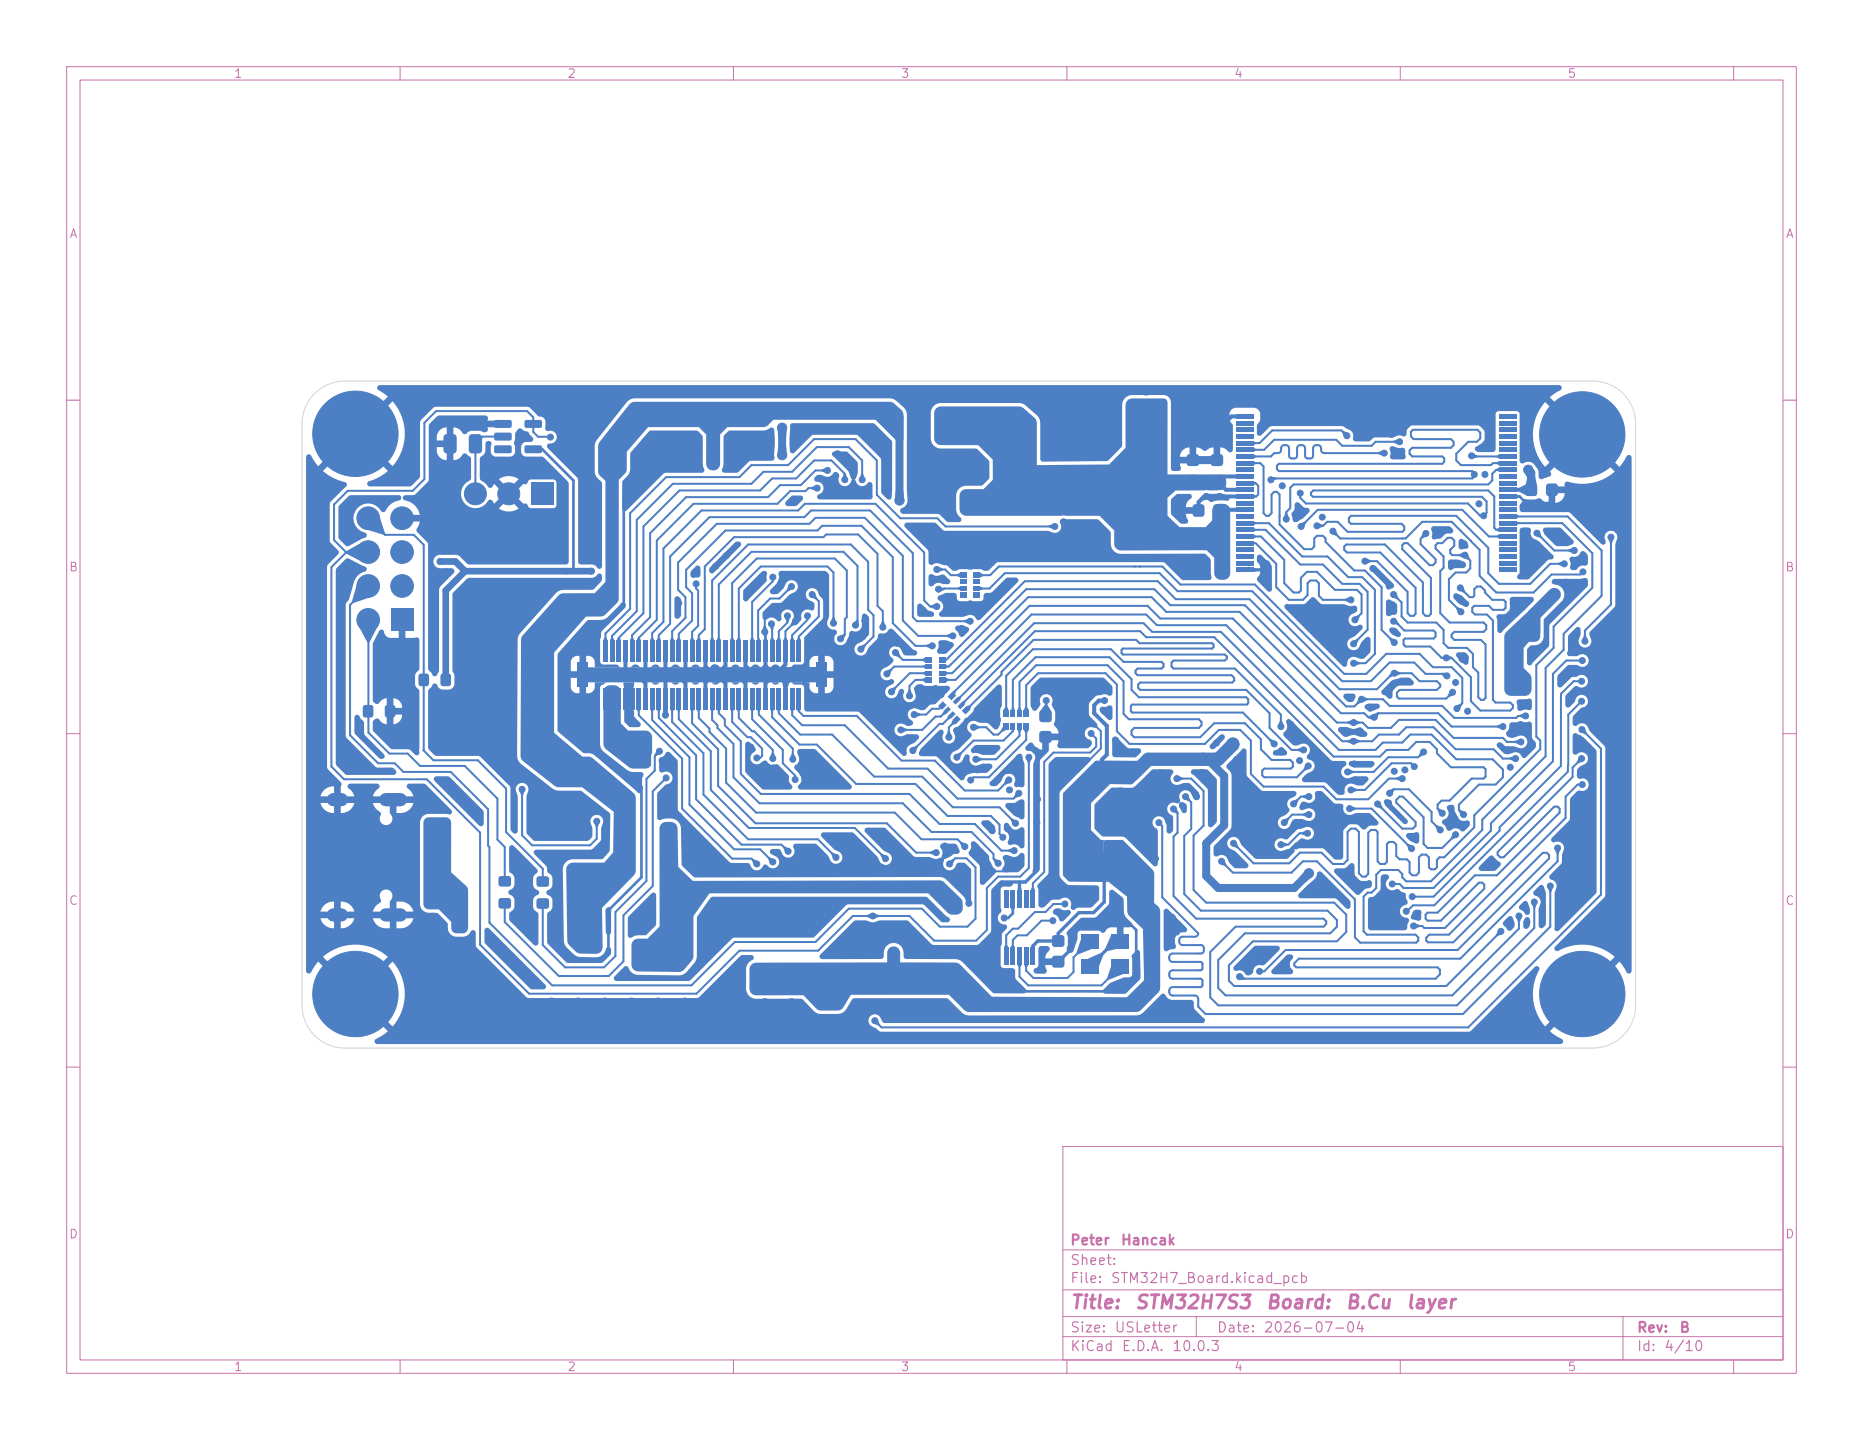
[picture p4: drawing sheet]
<svg xmlns="http://www.w3.org/2000/svg" width="279mm" height="216mm" viewBox="0 0 279 216" stroke-linecap="round" stroke-linejoin="round" font-family="sans-serif">
<defs><g id="words">
<g font-size="2" fill="#c872ab">
<text x="160.4" y="196.7">Title:</text>
<text x="170.1" y="196.7">STM32H7S3</text>
<text x="189.7" y="196.7">Board:</text>
<text x="201.7" y="196.7">B.Cu</text>
<text x="210.8" y="196.7">layer</text>
</g>
<g font-size="1.5" fill="#c872ab">
<text x="160.4" y="190">Sheet:</text>
<text x="160.4" y="187">Peter</text>
<text x="168" y="187">Hancak</text>
<text x="160.4" y="192.7">File:</text>
<text x="166.5" y="192.7">STM32H7_Board.kicad_pcb</text>
<text x="160.4" y="202.9">KiCad</text>
<text x="160.4" y="200.1">Size:</text>
<text x="167" y="200.1">USLetter</text>
<text x="168.1" y="202.9">E.D.A.</text>
<text x="175.7" y="202.9">10.0.3</text>
<text x="182.4" y="200.1">Date:</text>
<text x="189.4" y="200.1">2026-07-04</text>
<text x="245.4" y="200.1">Rev:</text>
<text x="245.4" y="202.9">Id:</text>
<text x="249.5" y="202.9">4/10</text>
<text x="251.8" y="200.1">B</text>
</g>
<g font-size="1.3" fill="#c872ab">
<text x="35" y="12">1</text>
<text x="85" y="12">2</text>
<text x="135" y="12">3</text>
<text x="185" y="12">4</text>
<text x="235" y="12">5</text>
<text x="10.3" y="36">A</text>
<text x="267.7" y="36">A</text>
<text x="10.3" y="86">B</text>
<text x="267.7" y="86">B</text>
<text x="10.3" y="136">C</text>
<text x="267.7" y="136">C</text>
<text x="10.3" y="186">D</text>
<text x="267.7" y="186">D</text>
<text x="35" y="205.9">1</text>
<text x="85" y="205.9">2</text>
<text x="135" y="205.9">3</text>
<text x="185" y="205.9">4</text>
<text x="235" y="205.9">5</text>
</g>
</g></defs>
<g fill="none" stroke="#c872ab" stroke-width=".15">
<path d="M10 10h259.4v195.9h-259.4zM12 12h255.4v191.9h-255.4zM60 10v2M110 10v2M160 10v2M210 10v2M260 10v2M10 60h2M267.4 60h2M10 110h2M267.4 110h2M10 160h2"/>
<path d="M159.4 171.9h108v32h-108zM267.4 160h2M159.4 197.4h108M159.4 193.4h108M159.4 187.4h108M179.4 197.4v3M243.4 197.4v6.5M60 203.9v2M110 203.9v2M159.4 200.4h108M160 203.9v2M210 203.9v2"/>
<path d="M260 203.9v2"/>
</g>
<path d="M58.6 91.2h3.4v3.4h-3.4z" fill="#4d7fc4"/>
<g fill="#4d7fc4" stroke="#4d7fc4" stroke-width=".15">
<circle cx="55.2" cy="92.9" r="1.7"/>
<circle cx="60.3" cy="87.9" r="1.7"/>
<circle cx="55.2" cy="87.9" r="1.7"/>
<circle cx="60.3" cy="82.8" r="1.7"/>
<circle cx="55.2" cy="82.8" r="1.7"/>
<circle cx="60.3" cy="77.7" r="1.7"/>
<circle cx="55.2" cy="77.7" r="1.7"/>
<circle cx="53.3" cy="65" r="6.4"/>
<circle cx="237.3" cy="149" r="6.4"/>
<circle cx="53.3" cy="149" r="6.4"/>
<circle cx="237.3" cy="65.1" r="6.4"/>
</g>
<path d="M50 119.9h1.2M57.9 119.9h2.2M50 137.2h1.2M57.9 137.2h2.2" fill="none" stroke="#4d7fc4" stroke-width="2"/>
<path d="M79.6 72.4h3.3v3.3h-3.3z" fill="#4d7fc4"/>
<g fill="#4d7fc4" stroke="#4d7fc4" stroke-width=".15">
<circle cx="76.3" cy="74" r="1.65"/>
<circle cx="71.3" cy="74" r="1.65"/>
</g>
<g fill="#4d7fc4">
<path d="M74.9 131.5l.2-.2h1.1a.4 .4 0 0 1 .5 .4v.8a.4 .4 0 0 1-.5 .4h-1.1a.4 .4 0 0 1-.3-.4v-.8z"/>
<path d="M74.9 134.8l.2-.2h1.1a.4 .4 0 0 1 .5 .4v.8a.4 .4 0 0 1-.5 .4h-1.1a.4 .4 0 0 1-.3-.4v-.8z"/>
<path d="M138.8 101.5h1v.8h-1z"/>
<path d="M138.8 100.6h1v.6h-1z"/>
<path d="M138.8 99.6h1v.6h-1z"/>
<path d="M138.8 98.5h1v.8h-1z"/>
<path d="M140.8 98.5h1v.8h-1z"/>
<path d="M140.8 99.6h1v.6h-1z"/>
<path d="M140.8 100.6h1v.6h-1z"/>
<path d="M140.8 101.5h1v.8h-1z"/>
<path d="M166.7 143.8h2.6v2.2h-2.6z"/>
<path d="M162.1 143.8h2.6v2.2h-2.6z"/>
<path d="M162.1 140h2.6v2.2h-2.6z"/>
<path d="M166.7 140h2.6v2.2h-2.6z"/>
<path d="M178.1 71.3l.3-.1h1a.45 .45 0 0 1 .4 .4v.9a.45 .45 0 0 1-.4 .5h-1a.45 .45 0 0 1-.5-.5v-.9z"/>
<path d="M178.1 68.2l.3-.1h1a.45 .45 0 0 1 .4 .4v.9a.45 .45 0 0 1-.4 .5h-1a.45 .45 0 0 1-.5-.5v-.9z"/>
<path d="M156 109.7l.3-.1h1a.45 .45 0 0 1 .5 .4v.9a.45 .45 0 0 1-.5 .5h-1a.45 .45 0 0 1-.4-.5v-.9z"/>
<path d="M156 106.6l.3-.1h1a.45 .45 0 0 1 .5 .4v.9a.45 .45 0 0 1-.5 .5h-1a.45 .45 0 0 1-.4-.5v-.9z"/>
<path d="M74.2 66.8h.2h2.2l.1 .3v.7l-.2 .2-2.2-.1-.2-.2z"/>
<path d="M74.2 64.9h.2h2.2l.1 .3v.7l-.2 .2-2.2-.1-.2-.2z"/>
<path d="M74.2 63h.2h2.2l.1 .3v.7l-.2 .2-2.2-.1-.2-.2z"/>
<path d="M78.7 63h.3h2.1l.2 .3v.7l-.3 .2-2.2-.1-.2-.2z"/>
<path d="M78.7 66.8h.3h2.1l.2 .3v.7l-.3 .2-2.2-.1-.2-.2z"/>
<path d="M66.2 101.1l.3-.1h.8a.4 .4 0 0 1 .3 .4v1.1a.4 .4 0 0 1-.3 .4h-.8a.4 .4 0 0 1-.4-.4v-1.1z"/>
<path d="M62.9 101.1l.2-.1h.9a.4 .4 0 0 1 .4 .4v1.1a.4 .4 0 0 1-.4 .4h-.9a.4 .4 0 0 1-.4-.4v-1.1z"/>
<path d="M57.8 105.8l.3-.1h.8a.4 .4 0 0 1 .4 .4v1.1a.4 .4 0 0 1-.4 .4h-.8a.4 .4 0 0 1-.4-.4v-1.1z"/>
<path d="M54.5 105.8l.3-.1h.8a.4 .4 0 0 1 .4 .4v1.1a.4 .4 0 0 1-.4 .4h-.8a.4 .4 0 0 1-.4-.4v-1.1z"/>
<path d="M224.8 62.1h2.6v.6h-2.6z"/>
<path d="M224.8 63.1h2.6v.6h-2.6z"/>
<path d="M224.8 64.1h2.6v.6h-2.6z"/>
<path d="M224.8 65.1h2.6v.6h-2.6z"/>
<path d="M224.8 66.1h2.6v.6h-2.6z"/>
<path d="M224.8 67.1h2.6v.6h-2.6z"/>
<path d="M224.8 68.1h2.6v.6h-2.6z"/>
<path d="M224.8 69.1h2.6v.6h-2.6z"/>
<path d="M224.8 70.1h2.6v.6h-2.6z"/>
<path d="M224.8 71.1h2.6v.6h-2.6z"/>
<path d="M224.8 72.1h2.6v.6h-2.6z"/>
<path d="M224.8 73.1h2.6v.6h-2.6z"/>
<path d="M224.8 74.1h2.6v.6h-2.6z"/>
<path d="M224.8 75.1h2.6v.6h-2.6z"/>
<path d="M224.8 76.1h2.6v.6h-2.6z"/>
<path d="M224.8 77.1h2.6v.6h-2.6z"/>
<path d="M224.8 78.1h2.6v.6h-2.6z"/>
<path d="M224.8 79.1h2.6v.6h-2.6z"/>
<path d="M224.8 80.1h2.6v.6h-2.6z"/>
<path d="M224.8 81.1h2.6v.6h-2.6z"/>
<path d="M224.8 82.1h2.6v.6h-2.6z"/>
<path d="M224.8 83.1h2.6v.6h-2.6z"/>
<path d="M224.8 84.1h2.6v.6h-2.6z"/>
<path d="M224.8 85.1h2.6v.6h-2.6z"/>
<path d="M185.4 85.1h2.6v.6h-2.6z"/>
<path d="M185.4 84.1h2.6v.6h-2.6z"/>
<path d="M185.4 83.1h2.6v.6h-2.6z"/>
<path d="M185.4 82.1h2.6v.6h-2.6z"/>
<path d="M185.4 81.1h2.6v.6h-2.6z"/>
<path d="M185.4 80.1h2.6v.6h-2.6z"/>
<path d="M185.4 79.1h2.6v.6h-2.6z"/>
<path d="M185.4 78.1h2.6v.6h-2.6z"/>
<path d="M185.4 77.1h2.6v.6h-2.6z"/>
<path d="M185.4 76.1h2.6v.6h-2.6z"/>
<path d="M185.4 75.1h2.6v.6h-2.6z"/>
<path d="M185.4 74.1h2.6v.6h-2.6z"/>
<path d="M185.4 73.1h2.6v.6h-2.6z"/>
<path d="M185.4 72.1h2.6v.6h-2.6z"/>
<path d="M185.4 71.1h2.6v.6h-2.6z"/>
<path d="M185.4 70.1h2.6v.6h-2.6z"/>
<path d="M185.4 69.1h2.6v.6h-2.6z"/>
<path d="M185.4 68.1h2.6v.6h-2.6z"/>
<path d="M185.4 67.1h2.6v.6h-2.6z"/>
<path d="M185.4 66.1h2.6v.6h-2.6z"/>
<path d="M185.4 65.1h2.6v.6h-2.6z"/>
<path d="M185.4 64.1h2.6v.6h-2.6z"/>
<path d="M185.4 63.1h2.6v.6h-2.6z"/>
<path d="M185.4 62.1h2.6v.6h-2.6z"/>
<path d="M119.5 95.9h.6v3.2h-.6z"/>
<path d="M118.5 95.9h.6v3.2h-.6z"/>
<path d="M117.5 95.9h.6v3.2h-.6z"/>
<path d="M116.5 95.9h.6v3.2h-.6z"/>
<path d="M115.5 95.9h.6v3.2h-.6z"/>
<path d="M114.5 95.9h.6v3.2h-.6z"/>
<path d="M113.5 95.9h.6v3.2h-.6z"/>
<path d="M112.5 95.9h.6v3.2h-.6z"/>
<path d="M111.5 95.9h.6v3.2h-.6z"/>
<path d="M110.5 95.9h.6v3.2h-.6z"/>
<path d="M109.5 95.9h.6v3.2h-.6z"/>
<path d="M108.5 95.9h.6v3.2h-.6z"/>
<path d="M107.5 95.9h.6v3.2h-.6z"/>
<path d="M106.5 95.9h.6v3.2h-.6z"/>
<path d="M105.5 95.9h.6v3.2h-.6z"/>
<path d="M104.5 95.9h.6v3.2h-.6z"/>
<path d="M103.5 95.9h.6v3.2h-.6z"/>
<path d="M102.5 95.9h.6v3.2h-.6z"/>
<path d="M101.5 95.9h.6v3.2h-.6z"/>
<path d="M100.5 95.9h.6v3.2h-.6z"/>
<path d="M99.5 95.9h.6v3.2h-.6z"/>
<path d="M98.5 95.9h.6v3.2h-.6z"/>
<path d="M97.5 95.9h.6v3.2h-.6z"/>
<path d="M96.5 95.9h.6v3.2h-.6z"/>
<path d="M95.5 95.9h.6v3.2h-.6z"/>
<path d="M94.5 95.9h.6v3.2h-.6z"/>
<path d="M93.5 95.9h.6v3.2h-.6z"/>
<path d="M92.5 95.9h.6v3.2h-.6z"/>
<path d="M91.5 95.9h.6v3.2h-.6z"/>
<path d="M90.5 95.9h.6v3.2h-.6z"/>
<path d="M90.5 103.1h.6v3.2h-.6z"/>
<path d="M91.5 103.1h.6v3.2h-.6z"/>
<path d="M92.5 103.1h.6v3.2h-.6z"/>
<path d="M93.5 103.1h.6v3.2h-.6z"/>
<path d="M94.5 103.1h.6v3.2h-.6z"/>
<path d="M95.5 103.1h.6v3.2h-.6z"/>
<path d="M96.5 103.1h.6v3.2h-.6z"/>
<path d="M97.5 103.1h.6v3.2h-.6z"/>
<path d="M98.5 103.1h.6v3.2h-.6z"/>
<path d="M99.5 103.1h.6v3.2h-.6z"/>
<path d="M100.5 103.1h.6v3.2h-.6z"/>
<path d="M101.5 103.1h.6v3.2h-.6z"/>
<path d="M102.5 103.1h.6v3.2h-.6z"/>
<path d="M103.5 103.1h.6v3.2h-.6z"/>
<path d="M104.5 103.1h.6v3.2h-.6z"/>
<path d="M105.5 103.1h.6v3.2h-.6z"/>
<path d="M106.5 103.1h.6v3.2h-.6z"/>
<path d="M107.5 103.1h.6v3.2h-.6z"/>
<path d="M108.5 103.1h.6v3.2h-.6z"/>
<path d="M109.5 103.1h.6v3.2h-.6z"/>
<path d="M110.5 103.1h.6v3.2h-.6z"/>
<path d="M111.5 103.1h.6v3.2h-.6z"/>
<path d="M112.5 103.1h.6v3.2h-.6z"/>
<path d="M113.5 103.1h.6v3.2h-.6z"/>
<path d="M114.5 103.1h.6v3.2h-.6z"/>
<path d="M115.5 103.1h.6v3.2h-.6z"/>
<path d="M116.5 103.1h.6v3.2h-.6z"/>
<path d="M117.5 103.1h.6v3.2h-.6z"/>
<path d="M118.5 103.1h.6v3.2h-.6z"/>
<path d="M119.5 103.1h.6v3.2h-.6z"/>
<path d="M86.6 99.3h1.6v3.6h-1.6z"/>
<path d="M122.4 99.3h1.6v3.6h-1.6z"/>
<path d="M80.6 131.5l.2-.1h1.1a.4 .4 0 0 1 .4 .4v.8a.4 .4 0 0 1-.4 .4h-1.1a.4 .4 0 0 1-.4-.4v-.8z"/>
<path d="M80.6 134.8l.2-.1h1.1a.4 .4 0 0 1 .4 .4v.8a.4 .4 0 0 1-.4 .4h-1.1a.4 .4 0 0 1-.4-.4v-.8z"/>
<path d="M182.1 75.7l.3-.1h.9a.45 .45 0 0 1 .5 .4v1a.45 .45 0 0 1-.5 .5h-.9a.45 .45 0 0 1-.5-.5v-1z"/>
<path d="M179 75.7l.3-.1h.9a.45 .45 0 0 1 .4 .4v1a.45 .45 0 0 1-.4 .5h-.9a.45 .45 0 0 1-.5-.5v-1z"/>
<path d="M142.8 108l.7-.7 .6 .5-.7 .7z"/>
<path d="M142.9 106.6l.4 .5-.7 .7-.4-.5z"/>
<path d="M141.5 106.6l.7-.7 .4 .4-.7 .8z"/>
<path d="M141.4 105.1l.6 .6-.7 .7-.6-.5z"/>
<path d="M142.1 104.4l.7-.7 .6 .6-.7 .7z"/>
<path d="M142.9 105.2l.7-.7 .4 .4-.7 .7z"/>
<path d="M143.6 105.9l.7-.7 .4 .4-.7 .7z"/>
<path d="M144.9 105.9l.6 .5-.7 .7-.6-.5z"/>
<path d="M181.7 71.3l.3-.1h1a.45 .45 0 0 1 .4 .4v.9a.45 .45 0 0 1-.4 .5h-1a.45 .45 0 0 1-.5-.5v-.9z"/>
<path d="M181.7 68.2l.3-.1h1a.45 .45 0 0 1 .4 .4v.9a.45 .45 0 0 1-.4 .5h-1a.45 .45 0 0 1-.5-.5v-.9z"/>
<path d="M153.5 108.4h.8v1h-.8z"/>
<path d="M152.6 108.4h.6v1h-.6z"/>
<path d="M151.6 108.4h.6v1h-.6z"/>
<path d="M150.5 108.4h.8v1h-.8z"/>
<path d="M150.5 106.4h.8v1h-.8z"/>
<path d="M151.6 106.4h.6v1h-.6z"/>
<path d="M152.6 106.4h.6v1h-.6z"/>
<path d="M153.5 106.4h.8v1h-.8z"/>
<path d="M228.9 72.6l.3-.1h.9a.45 .45 0 0 1 .5 .4v1a.45 .45 0 0 1-.5 .5h-.9a.45 .45 0 0 1-.5-.5v-1z"/>
<path d="M232 72.6l.3-.1h.9a.45 .45 0 0 1 .4 .4v1a.45 .45 0 0 1-.4 .5h-.9a.45 .45 0 0 1-.4-.5v-1z"/>
<path d="M146 85.8h1v.8h-1z"/>
<path d="M146 86.9h1v.6h-1z"/>
<path d="M146 87.9h1v.6h-1z"/>
<path d="M146 88.8h1v.8h-1z"/>
<path d="M144 88.8h1v.8h-1z"/>
<path d="M144 87.9h1v.6h-1z"/>
<path d="M144 86.9h1v.6h-1z"/>
<path d="M144 85.8h1v.8h-1z"/>
<path d="M157.9 143.4l.3-.1h1a.45 .45 0 0 1 .5 .4v.9a.45 .45 0 0 1-.5 .5h-1a.45 .45 0 0 1-.4-.5v-.9z"/>
<path d="M157.9 140.3l.3-.1h1a.45 .45 0 0 1 .5 .4v.9a.45 .45 0 0 1-.5 .5h-1a.45 .45 0 0 1-.4-.5v-.9z"/>
<path d="M154.6 142h.6v2.6h-.6z"/>
<path d="M153.6 142h.6v2.6h-.6z"/>
<path d="M152.6 142h.6v2.6h-.6z"/>
<path d="M151.6 142h.6v2.6h-.6z"/>
<path d="M150.6 142h.6v2.6h-.6z"/>
<path d="M150.6 133.4h.6v2.6h-.6z"/>
<path d="M151.6 133.4h.6v2.6h-.6z"/>
<path d="M152.6 133.4h.6v2.6h-.6z"/>
<path d="M153.6 133.4h.6v2.6h-.6z"/>
<path d="M154.6 133.4h.6v2.6h-.6z"/>
<path d="M70.4 65.2l.4-.1h1a.5 .5 0 0 1 .5 .5v1.9a.5 .5 0 0 1-.5 .5h-1a.5 .5 0 0 1-.5-.5v-1.9z"/>
<path d="M66.6 65.2l.4-.1h1a.5 .5 0 0 1 .5 .5v1.9a.5 .5 0 0 1-.5 .5h-1a.5 .5 0 0 1-.5-.5v-1.9z"/>
</g>
<g fill="#4d7fc4" stroke="#4d7fc4" stroke-width=".15">
<circle cx="113.9" cy="145.7" r=".7"/>
<circle cx="230" cy="94.8" r=".8"/>
<circle cx="124.8" cy="149.7" r=".7"/>
<circle cx="117.5" cy="148.1" r=".7"/>
<circle cx="143.8" cy="145.7" r=".45"/>
<circle cx="88.7" cy="85.6" r=".45"/>
<circle cx="141.5" cy="65.5" r=".7"/>
<circle cx="183.3" cy="85.8" r=".8"/>
<circle cx="229.2" cy="70.4" r=".7"/>
<circle cx="161.1" cy="130.5" r=".7"/>
<circle cx="196.3" cy="130.9" r=".7"/>
<circle cx="117.3" cy="64.1" r=".7"/>
<circle cx="173.6" cy="61.1" r=".7"/>
<circle cx="228.7" cy="103.1" r=".7"/>
<circle cx="145.8" cy="74.6" r=".7"/>
<circle cx="96.9" cy="110.5" r=".7"/>
<circle cx="143.7" cy="62.5" r=".7"/>
<circle cx="233.1" cy="89.1" r=".7"/>
<circle cx="95.1" cy="113.9" r=".7"/>
<circle cx="170.3" cy="61.1" r=".7"/>
<circle cx="165.6" cy="128.5" r=".45"/>
<circle cx="117.3" cy="68.2" r=".7"/>
<circle cx="150.6" cy="137.6" r=".45"/>
<circle cx="153.6" cy="68.3" r=".8"/>
<circle cx="165.7" cy="105" r=".45"/>
<circle cx="134" cy="142.8" r=".45"/>
<circle cx="66" cy="84.2" r=".45"/>
<circle cx="184.9" cy="111.5" r=".7"/>
<circle cx="165.2" cy="114.7" r=".45"/>
<circle cx="169.1" cy="81.3" r=".7"/>
<circle cx="122.9" cy="71.7" r=".45"/>
<circle cx="151.4" cy="118.4" r=".45"/>
<circle cx="155.7" cy="103.3" r=".45"/>
<circle cx="202.4" cy="104.7" r=".45"/>
<circle cx="53.5" cy="140.4" r=".7"/>
<circle cx="51.9" cy="76.1" r=".45"/>
<circle cx="182.8" cy="62.6" r=".45"/>
<circle cx="124.4" cy="155.7" r=".7"/>
<circle cx="77.1" cy="60.1" r=".45"/>
<circle cx="99.3" cy="114" r=".45"/>
<circle cx="216.3" cy="58.5" r=".7"/>
<circle cx="119.3" cy="93.1" r=".45"/>
<circle cx="205.4" cy="106" r=".45"/>
<circle cx="76.3" cy="77.5" r=".45"/>
<circle cx="105.1" cy="127" r=".45"/>
<circle cx="96.5" cy="68.1" r=".45"/>
<circle cx="86.7" cy="150.3" r=".7"/>
<circle cx="119.1" cy="75.1" r=".45"/>
<circle cx="170" cy="83.6" r=".45"/>
<circle cx="73.8" cy="141" r=".45"/>
<circle cx="115.3" cy="101.8" r=".45"/>
<circle cx="146.6" cy="115.4" r=".45"/>
<circle cx="241.4" cy="123.2" r=".45"/>
<circle cx="51.1" cy="103.6" r=".45"/>
<circle cx="198.3" cy="77.5" r=".45"/>
<circle cx="60.6" cy="140" r=".45"/>
<circle cx="219" cy="89.9" r=".45"/>
<circle cx="195.3" cy="123.4" r=".45"/>
<circle cx="133" cy="70.2" r=".45"/>
<circle cx="156.6" cy="58.7" r=".7"/>
<circle cx="77.8" cy="70.5" r=".45"/>
<circle cx="69.9" cy="112" r=".45"/>
<circle cx="134.1" cy="108.2" r=".45"/>
<circle cx="141.4" cy="155.7" r=".7"/>
<circle cx="47.2" cy="140.7" r=".7"/>
<circle cx="80.7" cy="70.5" r=".45"/>
<circle cx="59.7" cy="71.7" r=".7"/>
<circle cx="172.3" cy="124.7" r=".45"/>
<circle cx="144.6" cy="58.7" r=".7"/>
<circle cx="74.3" cy="147.1" r=".7"/>
<circle cx="241.1" cy="141" r=".7"/>
<circle cx="57.5" cy="102.7" r=".7"/>
<circle cx="67.1" cy="74.5" r=".45"/>
<circle cx="176.5" cy="118.2" r=".45"/>
<circle cx="131.4" cy="100.9" r=".45"/>
<circle cx="140.5" cy="58.7" r=".7"/>
<circle cx="51.1" cy="101.1" r=".45"/>
<circle cx="155.5" cy="123.3" r=".45"/>
<circle cx="99.4" cy="119.9" r=".45"/>
<circle cx="209.2" cy="94.7" r=".45"/>
<circle cx="209.1" cy="115.6" r=".45"/>
<circle cx="108.5" cy="58.7" r=".7"/>
<circle cx="145.4" cy="67.8" r=".45"/>
<circle cx="176.8" cy="62.6" r=".45"/>
<circle cx="127.9" cy="73.1" r=".45"/>
<circle cx="231.2" cy="58.8" r=".45"/>
<circle cx="100.5" cy="58.7" r=".7"/>
<circle cx="78.7" cy="150.3" r=".7"/>
<circle cx="132.1" cy="103.4" r=".45"/>
<circle cx="195.6" cy="120.7" r=".45"/>
<circle cx="243.6" cy="132.4" r=".7"/>
<circle cx="231.1" cy="133.8" r=".45"/>
<circle cx="87.4" cy="73.6" r=".45"/>
<circle cx="152.8" cy="113.6" r=".45"/>
<circle cx="243.8" cy="109.4" r=".45"/>
<circle cx="120.7" cy="101.9" r=".45"/>
<circle cx="123.3" cy="88.9" r=".45"/>
<circle cx="137.5" cy="67.8" r=".45"/>
<circle cx="85.3" cy="97.3" r=".45"/>
<circle cx="67.2" cy="109.6" r=".45"/>
<circle cx="158" cy="122.6" r=".45"/>
<circle cx="237.4" cy="77.2" r=".45"/>
<circle cx="120.5" cy="87.9" r=".45"/>
<circle cx="193.6" cy="108.6" r=".45"/>
<circle cx="181.7" cy="119.6" r=".45"/>
<circle cx="189.4" cy="155.7" r=".7"/>
<circle cx="93.9" cy="116" r=".45"/>
<circle cx="243.6" cy="129.3" r=".7"/>
<circle cx="63.9" cy="139.3" r=".45"/>
<circle cx="212.3" cy="125.4" r=".45"/>
<circle cx="192.9" cy="145.3" r=".45"/>
<circle cx="112.5" cy="58.7" r=".7"/>
<circle cx="180.7" cy="86.1" r=".7"/>
<circle cx="74.8" cy="70.5" r=".45"/>
<circle cx="98.3" cy="65.5" r=".45"/>
<circle cx="222.7" cy="71.1" r=".45"/>
<circle cx="146.6" cy="107.5" r=".45"/>
<circle cx="107.3" cy="84.9" r=".45"/>
<circle cx="136.5" cy="105.8" r=".45"/>
<circle cx="162.7" cy="138.5" r=".45"/>
<circle cx="51.1" cy="98.6" r=".45"/>
<circle cx="211.3" cy="62.6" r=".45"/>
<circle cx="73.3" cy="77.5" r=".45"/>
<circle cx="117.9" cy="101.8" r=".7"/>
<circle cx="229.4" cy="155.7" r=".7"/>
<circle cx="198.6" cy="133.1" r=".45"/>
<circle cx="153.1" cy="128.7" r=".45"/>
<circle cx="191.2" cy="122.6" r=".45"/>
<circle cx="46.7" cy="72.7" r=".7"/>
<circle cx="218.9" cy="84.6" r=".45"/>
<circle cx="180.9" cy="74.4" r=".45"/>
<circle cx="236.4" cy="97.3" r=".45"/>
<circle cx="114.7" cy="150.4" r=".7"/>
<circle cx="46.7" cy="76.7" r=".7"/>
<circle cx="236.9" cy="135.3" r=".45"/>
<circle cx="87.4" cy="79.6" r=".45"/>
<circle cx="243.6" cy="74.9" r=".7"/>
<circle cx="82.5" cy="63.6" r=".45"/>
<circle cx="212.3" cy="58.5" r=".7"/>
<circle cx="138.2" cy="150.2" r=".45"/>
<circle cx="243.6" cy="70.9" r=".7"/>
<circle cx="136.5" cy="58.7" r=".7"/>
<circle cx="112.6" cy="115.4" r=".45"/>
<circle cx="176.4" cy="139.7" r=".45"/>
<circle cx="203.2" cy="116.9" r=".45"/>
<circle cx="196.3" cy="58.5" r=".7"/>
<circle cx="112.6" cy="112" r=".45"/>
<circle cx="221.8" cy="75.5" r=".45"/>
<circle cx="182.9" cy="74.4" r=".45"/>
<circle cx="204.8" cy="96.5" r=".45"/>
<circle cx="218.3" cy="62.6" r=".45"/>
<circle cx="204.9" cy="132.6" r=".45"/>
<circle cx="116" cy="115.1" r=".45"/>
<circle cx="46.8" cy="92.5" r=".7"/>
<circle cx="74.1" cy="60.1" r=".45"/>
<circle cx="138.4" cy="91.4" r=".45"/>
<circle cx="187.2" cy="145.7" r=".45"/>
<circle cx="238.8" cy="127.5" r=".45"/>
<circle cx="144.2" cy="94.2" r=".45"/>
<circle cx="219.5" cy="98.7" r=".7"/>
<circle cx="233.3" cy="131.3" r=".45"/>
<circle cx="104.5" cy="85.7" r=".45"/>
<circle cx="231.7" cy="71.1" r=".45"/>
<circle cx="140.4" cy="104.1" r=".45"/>
<circle cx="180.3" cy="58.5" r=".7"/>
<circle cx="67.1" cy="77.5" r=".45"/>
<circle cx="217.4" cy="123.9" r=".45"/>
<circle cx="236.4" cy="103.6" r=".45"/>
<circle cx="133.6" cy="94.9" r=".45"/>
<circle cx="140.6" cy="110.5" r=".45"/>
<circle cx="196.8" cy="62.6" r=".45"/>
<circle cx="222.1" cy="67.1" r=".45"/>
<circle cx="102.7" cy="150.3" r=".7"/>
<circle cx="66.9" cy="107.7" r=".45"/>
<circle cx="119.3" cy="91.3" r=".45"/>
<circle cx="65" cy="87.6" r=".45"/>
<circle cx="104.5" cy="58.7" r=".7"/>
<circle cx="179.4" cy="119.4" r=".45"/>
<circle cx="157.7" cy="102.8" r=".7"/>
<circle cx="51.9" cy="79.1" r=".45"/>
<circle cx="129.8" cy="152.1" r=".45"/>
<circle cx="237.4" cy="106.6" r=".45"/>
<circle cx="204.1" cy="109.8" r=".45"/>
<circle cx="98.7" cy="150.3" r=".7"/>
<circle cx="204.3" cy="58.5" r=".7"/>
<circle cx="67.8" cy="118.4" r=".45"/>
<circle cx="128" cy="70.8" r=".45"/>
<circle cx="155.3" cy="112.5" r=".45"/>
<circle cx="141.7" cy="96.6" r=".45"/>
<circle cx="243.7" cy="100.1" r=".45"/>
<circle cx="146.3" cy="126.9" r=".45"/>
<circle cx="149.4" cy="146.8" r=".45"/>
<circle cx="78.3" cy="133.4" r=".7"/>
<circle cx="214.8" cy="62.6" r=".45"/>
<circle cx="84.2" cy="124.5" r=".45"/>
<circle cx="100.2" cy="101.1" r=".45"/>
<circle cx="157.4" cy="68.3" r=".7"/>
<circle cx="181.7" cy="117.6" r=".45"/>
<circle cx="227.3" cy="153.6" r=".7"/>
<circle cx="235.7" cy="73" r=".45"/>
<circle cx="94" cy="101" r=".45"/>
<circle cx="213.4" cy="155.7" r=".7"/>
<circle cx="240.1" cy="79.5" r=".45"/>
<circle cx="196.5" cy="133.1" r=".45"/>
<circle cx="68.9" cy="95.9" r=".45"/>
<circle cx="189.8" cy="84.7" r=".7"/>
<circle cx="51.1" cy="111.1" r=".45"/>
<circle cx="143.1" cy="70.4" r=".45"/>
<circle cx="104.3" cy="155.7" r=".7"/>
<circle cx="104.8" cy="69.7" r=".45"/>
<circle cx="203.2" cy="132.6" r=".45"/>
<circle cx="237" cy="116.2" r=".45"/>
<circle cx="79.8" cy="119.4" r=".45"/>
<circle cx="87.4" cy="76.6" r=".45"/>
<circle cx="229.7" cy="111.8" r=".45"/>
<circle cx="221.4" cy="155.7" r=".7"/>
<circle cx="128.4" cy="155.7" r=".7"/>
<circle cx="177.4" cy="155.7" r=".7"/>
<circle cx="139.2" cy="79.2" r=".45"/>
<circle cx="124.9" cy="130.1" r=".45"/>
<circle cx="128.6" cy="129.7" r=".45"/>
<circle cx="96.3" cy="155.7" r=".7"/>
<circle cx="191.1" cy="125.4" r=".45"/>
<circle cx="158.2" cy="129.5" r=".45"/>
<circle cx="52.5" cy="115.3" r=".45"/>
<circle cx="116.5" cy="58.7" r=".7"/>
<circle cx="223.3" cy="64.1" r=".45"/>
<circle cx="202.1" cy="97.9" r=".45"/>
<circle cx="165.4" cy="155.7" r=".7"/>
<circle cx="163.7" cy="108.4" r=".45"/>
<circle cx="107.1" cy="100.1" r=".45"/>
<circle cx="126.1" cy="102.1" r=".45"/>
<circle cx="205.9" cy="85.2" r=".45"/>
<circle cx="132.5" cy="67.9" r=".45"/>
<circle cx="200.3" cy="58.5" r=".7"/>
<circle cx="139.7" cy="151.4" r=".45"/>
<circle cx="120.7" cy="116.5" r=".45"/>
<circle cx="209.7" cy="67.9" r=".45"/>
<circle cx="146.2" cy="72" r=".45"/>
<circle cx="167.3" cy="111" r=".45"/>
<circle cx="242" cy="72.6" r=".45"/>
<circle cx="194.9" cy="114" r=".45"/>
<circle cx="132.4" cy="155.7" r=".7"/>
<circle cx="58.2" cy="140" r=".45"/>
<circle cx="140.3" cy="67.8" r=".45"/>
<circle cx="159.5" cy="78.2" r=".45"/>
<circle cx="158.2" cy="82.2" r=".45"/>
<circle cx="134.4" cy="128.6" r=".45"/>
<circle cx="188.3" cy="58.5" r=".7"/>
<circle cx="229.2" cy="66.4" r=".45"/>
<circle cx="148.6" cy="58.7" r=".7"/>
<circle cx="94.7" cy="150.3" r=".7"/>
<circle cx="99.8" cy="107.2" r=".45"/>
<circle cx="129.7" cy="93" r=".45"/>
<circle cx="84.3" cy="155.7" r=".7"/>
<circle cx="151.1" cy="115.5" r=".45"/>
<circle cx="72.1" cy="112" r=".45"/>
<circle cx="76.8" cy="96.5" r=".45"/>
<circle cx="228.3" cy="58.5" r=".7"/>
<circle cx="51.3" cy="88.6" r=".45"/>
<circle cx="229.2" cy="63.3" r=".45"/>
<circle cx="51.1" cy="108.6" r=".45"/>
<circle cx="108.3" cy="155.7" r=".7"/>
<circle cx="66.9" cy="85.7" r=".45"/>
<circle cx="129.4" cy="95.4" r=".45"/>
<circle cx="141" cy="86.8" r=".45"/>
<circle cx="82.7" cy="150.3" r=".7"/>
<circle cx="173.3" cy="128.7" r=".45"/>
<circle cx="226.5" cy="115" r=".45"/>
<circle cx="51.1" cy="113.9" r=".45"/>
<circle cx="135.4" cy="112.4" r=".45"/>
<circle cx="66.7" cy="149.7" r=".7"/>
<circle cx="229.2" cy="60.6" r=".45"/>
<circle cx="132.5" cy="58.7" r=".7"/>
<circle cx="221.8" cy="62.6" r=".45"/>
<circle cx="126.5" cy="127.5" r=".45"/>
<circle cx="116.5" cy="127.8" r=".45"/>
<circle cx="51.9" cy="85.7" r=".45"/>
<circle cx="78.3" cy="137.9" r=".7"/>
<circle cx="226.3" cy="138.1" r=".45"/>
<circle cx="46.7" cy="80.6" r=".7"/>
<circle cx="153.4" cy="155.7" r=".7"/>
<circle cx="88.3" cy="155.7" r=".7"/>
<circle cx="237.3" cy="74.7" r=".45"/>
<circle cx="176.4" cy="69.8" r=".45"/>
<circle cx="220.1" cy="106.6" r=".45"/>
<circle cx="147" cy="92.1" r=".45"/>
<circle cx="236.7" cy="110.7" r=".45"/>
<circle cx="228.5" cy="105.4" r=".45"/>
<circle cx="71.1" cy="60.1" r=".45"/>
<circle cx="46.9" cy="116.3" r=".7"/>
<circle cx="231.3" cy="136.5" r=".45"/>
<circle cx="189.8" cy="62.6" r=".45"/>
<circle cx="108.1" cy="130" r=".45"/>
<circle cx="215.9" cy="79.8" r=".45"/>
<circle cx="90.7" cy="150.3" r=".7"/>
<circle cx="123.3" cy="128.7" r=".45"/>
<circle cx="112.3" cy="155.7" r=".7"/>
<circle cx="158" cy="115.7" r=".45"/>
<circle cx="241.1" cy="137.4" r=".7"/>
<circle cx="124.5" cy="58.7" r=".7"/>
<circle cx="70.3" cy="77.5" r=".45"/>
<circle cx="241.6" cy="125.6" r=".45"/>
<circle cx="66.1" cy="153.3" r=".7"/>
<circle cx="125.1" cy="71.7" r=".45"/>
<circle cx="200.3" cy="62.6" r=".45"/>
<circle cx="76.8" cy="93.5" r=".45"/>
<circle cx="243.6" cy="139.3" r=".7"/>
<circle cx="153" cy="115.7" r=".45"/>
<circle cx="243.7" cy="115.6" r=".45"/>
<circle cx="193.4" cy="155.7" r=".7"/>
<circle cx="180.2" cy="115.8" r=".45"/>
<circle cx="67.1" cy="71.6" r=".45"/>
<circle cx="114.7" cy="94.7" r=".45"/>
<circle cx="58.5" cy="115.6" r=".45"/>
<circle cx="51.1" cy="91.1" r=".45"/>
<circle cx="193.5" cy="119.1" r=".45"/>
<circle cx="68.1" cy="63.3" r=".45"/>
<circle cx="202.3" cy="94.7" r=".7"/>
<circle cx="148.8" cy="124.5" r=".45"/>
<circle cx="155.6" cy="119.8" r=".45"/>
<circle cx="177.4" cy="120.8" r=".45"/>
<circle cx="51.1" cy="106.1" r=".45"/>
<circle cx="217.4" cy="155.7" r=".7"/>
<circle cx="145" cy="143.1" r=".45"/>
<circle cx="143.3" cy="115.3" r=".45"/>
<circle cx="60.3" cy="155.7" r=".7"/>
<circle cx="79.5" cy="116.6" r=".45"/>
<circle cx="243.6" cy="142.9" r=".7"/>
<circle cx="141.7" cy="126.8" r=".45"/>
<circle cx="96.9" cy="66.3" r=".45"/>
<circle cx="240.1" cy="76.5" r=".45"/>
<circle cx="58.9" cy="110.5" r=".7"/>
<circle cx="86.8" cy="87.5" r=".45"/>
<circle cx="168" cy="118.6" r=".45"/>
<circle cx="176.3" cy="58.5" r=".7"/>
<circle cx="68.3" cy="155.7" r=".7"/>
<circle cx="56.8" cy="108.9" r=".45"/>
<circle cx="159.2" cy="137" r=".45"/>
<circle cx="133" cy="73.4" r=".45"/>
<circle cx="111.8" cy="66.6" r=".7"/>
<circle cx="164" cy="83.4" r=".45"/>
<circle cx="209.4" cy="155.7" r=".7"/>
<circle cx="218.2" cy="122.7" r=".45"/>
<circle cx="90.9" cy="123.9" r=".45"/>
<circle cx="196.7" cy="126.5" r=".45"/>
<circle cx="228.7" cy="135.9" r=".45"/>
<circle cx="152.6" cy="58.7" r=".7"/>
<circle cx="123.3" cy="93.7" r=".45"/>
<circle cx="120.3" cy="114.8" r=".45"/>
<circle cx="225.4" cy="155.7" r=".7"/>
<circle cx="193.9" cy="91.4" r=".45"/>
<circle cx="181.4" cy="155.7" r=".7"/>
<circle cx="194.4" cy="77.7" r=".45"/>
<circle cx="51.1" cy="96.1" r=".45"/>
<circle cx="192.1" cy="112.7" r=".45"/>
<circle cx="223.1" cy="129.7" r=".45"/>
<circle cx="80.3" cy="155.7" r=".7"/>
<circle cx="237.1" cy="128.6" r=".45"/>
<circle cx="232.3" cy="79.7" r=".45"/>
<circle cx="120.3" cy="129.8" r=".45"/>
<circle cx="46.9" cy="108.3" r=".7"/>
<circle cx="117.5" cy="129.7" r=".45"/>
<circle cx="238" cy="112.4" r=".45"/>
<circle cx="120.5" cy="58.7" r=".7"/>
<circle cx="191.3" cy="119.5" r=".45"/>
<circle cx="235" cy="129.5" r=".45"/>
<circle cx="51.1" cy="93.6" r=".45"/>
<circle cx="120.1" cy="127.5" r=".45"/>
<circle cx="95.3" cy="71.4" r=".45"/>
<circle cx="236.7" cy="100.5" r=".45"/>
<circle cx="125.6" cy="68" r=".45"/>
<circle cx="106.5" cy="101.5" r=".45"/>
<circle cx="65.1" cy="107" r=".45"/>
<circle cx="185.4" cy="113.9" r=".45"/>
<circle cx="192.3" cy="72.8" r=".45"/>
<circle cx="140.9" cy="129.2" r=".45"/>
<circle cx="127.4" cy="153.5" r=".7"/>
<circle cx="71.8" cy="149.3" r=".7"/>
<circle cx="212.3" cy="137.3" r=".45"/>
<circle cx="64.9" cy="137.7" r=".8"/>
<circle cx="118.7" cy="150.4" r=".7"/>
<circle cx="159.9" cy="58.5" r=".7"/>
<circle cx="163.9" cy="58.5" r=".7"/>
<circle cx="65" cy="95.3" r=".45"/>
<circle cx="67.2" cy="112.2" r=".45"/>
<circle cx="120.4" cy="155.7" r=".7"/>
<circle cx="173.4" cy="155.7" r=".7"/>
<circle cx="203.9" cy="65.1" r=".45"/>
<circle cx="165.6" cy="106.6" r=".45"/>
<circle cx="101.8" cy="122.3" r=".45"/>
<circle cx="243.9" cy="111.5" r=".45"/>
<circle cx="65" cy="90.1" r=".45"/>
<circle cx="209.3" cy="133.9" r=".45"/>
<circle cx="130.5" cy="128.3" r=".45"/>
<circle cx="134.5" cy="96.4" r=".45"/>
<circle cx="137.8" cy="103.9" r=".45"/>
<circle cx="62.1" cy="148.5" r=".7"/>
<circle cx="46.8" cy="100.4" r=".7"/>
<circle cx="112.7" cy="88.4" r=".45"/>
<circle cx="169.4" cy="155.7" r=".7"/>
<circle cx="192.6" cy="121.5" r=".45"/>
<circle cx="53.9" cy="109.4" r=".45"/>
<circle cx="108.9" cy="83.3" r=".45"/>
<circle cx="62" cy="63.8" r=".7"/>
<circle cx="223.5" cy="66" r=".45"/>
<circle cx="55.5" cy="115.6" r=".45"/>
<circle cx="124.8" cy="152.8" r=".7"/>
<circle cx="224.3" cy="58.5" r=".7"/>
<circle cx="243.8" cy="106.1" r=".45"/>
<circle cx="83.3" cy="141" r=".45"/>
<circle cx="46.9" cy="112.3" r=".7"/>
<circle cx="158.4" cy="134.2" r=".45"/>
<circle cx="128.5" cy="58.7" r=".7"/>
<circle cx="174" cy="116.1" r=".7"/>
<circle cx="71.1" cy="63.3" r=".45"/>
<circle cx="208.3" cy="58.5" r=".7"/>
<circle cx="233.9" cy="133.6" r=".45"/>
<circle cx="238.8" cy="133.3" r=".45"/>
<circle cx="71.5" cy="95.9" r=".45"/>
<circle cx="143.5" cy="109.5" r=".45"/>
<circle cx="207.8" cy="62.6" r=".45"/>
<circle cx="234.8" cy="137" r=".45"/>
<circle cx="136.2" cy="108.3" r=".45"/>
<circle cx="46.9" cy="104.3" r=".7"/>
<circle cx="161.3" cy="135.4" r=".45"/>
<circle cx="129.8" cy="153.9" r=".45"/>
<circle cx="94.3" cy="107.5" r=".45"/>
<circle cx="229" cy="138.2" r=".45"/>
<circle cx="136.1" cy="110.6" r=".45"/>
<circle cx="229" cy="151.2" r=".7"/>
<circle cx="150.6" cy="87.7" r=".45"/>
<circle cx="134.4" cy="140.7" r=".45"/>
<circle cx="184.3" cy="58.5" r=".7"/>
<circle cx="46.8" cy="96.5" r=".7"/>
<circle cx="142.3" cy="143" r=".45"/>
<circle cx="196.2" cy="116.6" r=".45"/>
<circle cx="113.9" cy="87" r=".45"/>
<circle cx="219.6" cy="81.5" r=".45"/>
<circle cx="203.1" cy="114.5" r=".45"/>
<circle cx="69.5" cy="69.5" r=".45"/>
<circle cx="201.6" cy="122.6" r=".45"/>
<circle cx="142.7" cy="84.6" r=".45"/>
<circle cx="226.2" cy="112.4" r=".45"/>
<circle cx="227.2" cy="90.4" r=".7"/>
<circle cx="204.3" cy="62.6" r=".45"/>
<circle cx="117.3" cy="86.9" r=".45"/>
<circle cx="68.1" cy="60.1" r=".45"/>
<circle cx="65" cy="92.7" r=".45"/>
<circle cx="192.3" cy="58.5" r=".7"/>
<circle cx="76.8" cy="116.6" r=".45"/>
<circle cx="220.3" cy="58.5" r=".7"/>
<circle cx="238.3" cy="114.9" r=".45"/>
<circle cx="205.4" cy="155.7" r=".7"/>
<circle cx="74.7" cy="150.3" r=".7"/>
<circle cx="116.4" cy="155.7" r=".7"/>
<circle cx="201.4" cy="155.7" r=".7"/>
<circle cx="235.1" cy="127.5" r=".45"/>
<circle cx="111.7" cy="130.1" r=".45"/>
<circle cx="146.8" cy="112.3" r=".45"/>
<circle cx="101.8" cy="90.4" r=".45"/>
<circle cx="182.4" cy="111.4" r=".45"/>
<circle cx="201.9" cy="109.7" r=".45"/>
<circle cx="46.8" cy="88.5" r=".7"/>
<circle cx="175.2" cy="122.7" r=".45"/>
<circle cx="243.6" cy="82.9" r=".7"/>
<circle cx="64.3" cy="155.7" r=".7"/>
<circle cx="57.5" cy="98.9" r=".7"/>
<circle cx="243.7" cy="90.9" r=".7"/>
<circle cx="243.8" cy="120.4" r=".45"/>
<circle cx="166.7" cy="124.6" r=".45"/>
<circle cx="149.4" cy="155.7" r=".7"/>
<circle cx="95.7" cy="138.5" r=".7"/>
<circle cx="138.6" cy="129.1" r=".45"/>
<circle cx="64.9" cy="80.1" r=".45"/>
<circle cx="61.6" cy="96.7" r=".45"/>
<circle cx="193.3" cy="62.6" r=".45"/>
<circle cx="179.8" cy="62.6" r=".45"/>
<circle cx="57.5" cy="75.3" r=".45"/>
<circle cx="72.3" cy="155.7" r=".7"/>
<circle cx="110.7" cy="150.4" r=".7"/>
<circle cx="184.5" cy="128" r=".45"/>
<circle cx="226.7" cy="110.1" r=".45"/>
<circle cx="69.5" cy="153.3" r=".7"/>
<circle cx="218.3" cy="102.3" r=".45"/>
<circle cx="161.4" cy="155.7" r=".7"/>
<circle cx="62" cy="67.8" r=".7"/>
<circle cx="145.3" cy="135.4" r=".45"/>
<circle cx="61.2" cy="106.8" r=".45"/>
<circle cx="124.6" cy="95.7" r=".45"/>
<circle cx="230" cy="97.4" r=".45"/>
<circle cx="243.6" cy="135.6" r=".7"/>
<circle cx="87.4" cy="82.6" r=".45"/>
<circle cx="136.6" cy="79.1" r=".45"/>
<circle cx="64.1" cy="150.7" r=".7"/>
<circle cx="236.5" cy="84.1" r=".45"/>
<circle cx="76.3" cy="155.7" r=".7"/>
<circle cx="46.8" cy="84.5" r=".7"/>
<circle cx="151.2" cy="124.3" r=".45"/>
<circle cx="230.1" cy="85" r=".45"/>
<circle cx="175.8" cy="137.5" r=".45"/>
<circle cx="228.8" cy="79.6" r=".45"/>
<circle cx="236.5" cy="131.7" r=".45"/>
<circle cx="66.6" cy="82.6" r=".45"/>
<circle cx="76.8" cy="87.5" r=".45"/>
<circle cx="128.8" cy="138.9" r=".7"/>
<circle cx="181.7" cy="121.6" r=".45"/>
<circle cx="185.4" cy="155.7" r=".7"/>
<circle cx="84.2" cy="121.3" r=".45"/>
<circle cx="208.7" cy="90.9" r=".45"/>
<circle cx="152.6" cy="121.9" r=".45"/>
<circle cx="106.7" cy="150.4" r=".7"/>
<circle cx="92.3" cy="155.7" r=".7"/>
<circle cx="138.5" cy="105.7" r=".45"/>
<circle cx="76.8" cy="90.5" r=".45"/>
<circle cx="62" cy="59.8" r=".7"/>
<circle cx="243.6" cy="78.9" r=".7"/>
<circle cx="197.4" cy="155.7" r=".7"/>
<circle cx="118.9" cy="138.1" r=".45"/>
<circle cx="136.9" cy="130" r=".45"/>
<circle cx="97.2" cy="135.8" r=".7"/>
<circle cx="119.9" cy="66" r=".45"/>
<circle cx="209.5" cy="102.3" r=".45"/>
<circle cx="151.6" cy="146.3" r=".45"/>
<circle cx="243.8" cy="103.1" r=".45"/>
<circle cx="100.3" cy="155.7" r=".7"/>
<circle cx="90.9" cy="122.1" r=".45"/>
<circle cx="243.5" cy="87.1" r=".7"/>
<circle cx="86.7" cy="70.5" r=".45"/>
<circle cx="93.9" cy="74.1" r=".45"/>
<circle cx="171.9" cy="58.5" r=".7"/>
<circle cx="75.4" cy="142.6" r=".45"/>
<circle cx="208.2" cy="120.4" r=".45"/>
<circle cx="238.6" cy="129.7" r=".45"/>
<circle cx="50.6" cy="140.5" r=".7"/>
<circle cx="202.4" cy="91.4" r=".45"/>
<circle cx="208.7" cy="65.1" r=".45"/>
<circle cx="145.4" cy="155.7" r=".7"/>
<circle cx="83.5" cy="66.9" r=".45"/>
<circle cx="167.9" cy="58.5" r=".7"/>
<circle cx="114.8" cy="68.2" r=".7"/>
<circle cx="138.5" cy="70.3" r=".45"/>
<circle cx="133.3" cy="99.1" r=".45"/>
<circle cx="157.4" cy="155.7" r=".7"/>
<circle cx="83.7" cy="128.6" r=".45"/>
<circle cx="61.7" cy="152.7" r=".7"/>
<circle cx="238.5" cy="139.3" r=".7"/>
<circle cx="147.4" cy="128.7" r=".7"/>
<circle cx="234.8" cy="87.5" r=".7"/>
<circle cx="132.2" cy="130" r=".45"/>
<circle cx="210.7" cy="115.4" r=".45"/>
<circle cx="208.4" cy="118.9" r=".45"/>
<circle cx="216" cy="124.4" r=".45"/>
<circle cx="202.1" cy="115.7" r=".45"/>
<circle cx="213.5" cy="112.7" r=".45"/>
<circle cx="202.6" cy="118.4" r=".45"/>
<circle cx="212.1" cy="114.9" r=".45"/>
<circle cx="219" cy="88.1" r=".45"/>
<circle cx="209" cy="93.1" r=".45"/>
<circle cx="202" cy="65.3" r=".45"/>
<circle cx="216.9" cy="98.6" r=".45"/>
<circle cx="219.1" cy="91.7" r=".45"/>
<circle cx="219.7" cy="83.2" r=".45"/>
<circle cx="209" cy="89.1" r=".45"/>
<circle cx="209.9" cy="66.2" r=".45"/>
<circle cx="207.6" cy="67.9" r=".45"/>
<circle cx="204.7" cy="84.1" r=".45"/>
<circle cx="213.8" cy="80" r=".45"/>
<circle cx="142.4" cy="129.5" r=".45"/>
<circle cx="237.2" cy="109.4" r=".45"/>
<circle cx="130.9" cy="137.3" r=".45"/>
<circle cx="82.5" cy="65.5" r=".45"/>
<circle cx="131.2" cy="153" r=".45"/>
<circle cx="156.9" cy="105" r=".45"/>
<circle cx="154.3" cy="113.5" r=".45"/>
<circle cx="65.1" cy="134.5" r=".8"/>
<circle cx="65" cy="123.6" r=".8"/>
<circle cx="69" cy="138.4" r=".7"/>
<circle cx="100.2" cy="124.2" r=".7"/>
<circle cx="96.1" cy="142.3" r=".7"/>
<circle cx="134.9" cy="75" r=".7"/>
<circle cx="143.2" cy="135.7" r=".45"/>
<circle cx="107" cy="69.5" r=".7"/>
<circle cx="86.4" cy="139.6" r=".7"/>
<circle cx="98.7" cy="144.5" r=".7"/>
<circle cx="89" cy="141.6" r=".7"/>
<circle cx="152.8" cy="118.9" r=".45"/>
<circle cx="151.3" cy="116.9" r=".45"/>
<circle cx="163.6" cy="110" r=".45"/>
<circle cx="139.8" cy="96.8" r=".45"/>
<circle cx="142.9" cy="95.3" r=".45"/>
<circle cx="145.5" cy="93.1" r=".45"/>
<circle cx="199.9" cy="79.6" r=".45"/>
<circle cx="237.4" cy="85.7" r=".45"/>
<circle cx="158.2" cy="78.9" r=".45"/>
<circle cx="140.5" cy="90.9" r=".45"/>
<circle cx="129.3" cy="71.9" r=".45"/>
<circle cx="126.7" cy="71.9" r=".45"/>
<circle cx="124.1" cy="70.5" r=".45"/>
<circle cx="122.6" cy="73.2" r=".45"/>
<circle cx="140.5" cy="85.4" r=".45"/>
<circle cx="140.7" cy="88.3" r=".45"/>
<circle cx="118.7" cy="87.9" r=".45"/>
<circle cx="115.9" cy="86.5" r=".45"/>
<circle cx="220.7" cy="68.3" r=".45"/>
<circle cx="104.4" cy="87.5" r=".45"/>
<circle cx="121.8" cy="89.1" r=".45"/>
<circle cx="121.1" cy="92.3" r=".45"/>
<circle cx="118.1" cy="92.3" r=".45"/>
<circle cx="115.7" cy="93.5" r=".45"/>
<circle cx="125" cy="93.4" r=".45"/>
<circle cx="126" cy="95.8" r=".45"/>
<circle cx="128.3" cy="93.7" r=".45"/>
<circle cx="129.1" cy="97.3" r=".45"/>
<circle cx="132.4" cy="94" r=".45"/>
<circle cx="134.3" cy="97.8" r=".45"/>
<circle cx="133" cy="101" r=".45"/>
<circle cx="133.7" cy="103.7" r=".45"/>
<circle cx="136.4" cy="104.3" r=".45"/>
<circle cx="137.1" cy="107.1" r=".45"/>
<circle cx="98.9" cy="112.6" r=".45"/>
<circle cx="99.9" cy="116.6" r=".45"/>
<circle cx="113.5" cy="113.6" r=".45"/>
<circle cx="115.9" cy="113.7" r=".45"/>
<circle cx="118.9" cy="113.8" r=".45"/>
<circle cx="119.3" cy="116.9" r=".45"/>
<circle cx="135.1" cy="109.4" r=".45"/>
<circle cx="136.9" cy="112.5" r=".45"/>
<circle cx="142.3" cy="110.5" r=".45"/>
<circle cx="146" cy="109" r=".45"/>
<circle cx="143.5" cy="113.5" r=".45"/>
<circle cx="146.3" cy="113.8" r=".45"/>
<circle cx="145.6" cy="117" r=".45"/>
<circle cx="113.5" cy="129.5" r=".45"/>
<circle cx="115.9" cy="129.2" r=".45"/>
<circle cx="118.2" cy="127.6" r=".45"/>
<circle cx="125.4" cy="128.6" r=".45"/>
<circle cx="132.8" cy="128.7" r=".45"/>
<circle cx="140.4" cy="127.8" r=".45"/>
<circle cx="144.7" cy="126.9" r=".45"/>
<circle cx="210.9" cy="136.6" r=".45"/>
<circle cx="149.7" cy="129.4" r=".45"/>
<circle cx="237.2" cy="105.1" r=".45"/>
<circle cx="152.1" cy="127.5" r=".45"/>
<circle cx="157.9" cy="138" r=".45"/>
<circle cx="150.4" cy="125.5" r=".45"/>
<circle cx="211.8" cy="134.4" r=".45"/>
<circle cx="237.2" cy="102.1" r=".45"/>
<circle cx="159.7" cy="135.5" r=".45"/>
<circle cx="152.3" cy="123.4" r=".45"/>
<circle cx="237.3" cy="99" r=".45"/>
<circle cx="208.8" cy="132.5" r=".45"/>
<circle cx="89.5" cy="123.1" r=".45"/>
<circle cx="78.3" cy="118.3" r=".45"/>
<circle cx="203" cy="111.1" r=".45"/>
<circle cx="202.6" cy="89.9" r=".45"/>
<circle cx="227.3" cy="113.7" r=".45"/>
<circle cx="203" cy="108.3" r=".45"/>
<circle cx="228.1" cy="111.2" r=".45"/>
<circle cx="203.2" cy="92.9" r=".45"/>
<circle cx="203" cy="96.5" r=".45"/>
<circle cx="206.1" cy="107.5" r=".45"/>
<circle cx="225.4" cy="108.9" r=".45"/>
<circle cx="203" cy="99.4" r=".45"/>
<circle cx="228.8" cy="107.3" r=".45"/>
<circle cx="204.2" cy="104.8" r=".45"/>
<circle cx="192.1" cy="108.9" r=".45"/>
<circle cx="191.1" cy="111.5" r=".45"/>
<circle cx="195.5" cy="112.4" r=".45"/>
<circle cx="196.2" cy="114.8" r=".45"/>
<circle cx="211.7" cy="127.2" r=".45"/>
<circle cx="202.4" cy="121.2" r=".45"/>
<circle cx="194" cy="120.5" r=".45"/>
<circle cx="196.3" cy="119.4" r=".45"/>
<circle cx="192.6" cy="123.3" r=".45"/>
<circle cx="196.3" cy="122.1" r=".45"/>
<circle cx="192.1" cy="126.6" r=".45"/>
<circle cx="196.1" cy="124.9" r=".45"/>
<circle cx="218.3" cy="125.1" r=".45"/>
<circle cx="206.6" cy="120.5" r=".45"/>
<circle cx="219.5" cy="122.1" r=".45"/>
<circle cx="216.3" cy="121.9" r=".45"/>
<circle cx="210.3" cy="116.7" r=".45"/>
<circle cx="217" cy="101.3" r=".45"/>
<circle cx="218.5" cy="106.2" r=".45"/>
<circle cx="209.1" cy="100.9" r=".45"/>
<circle cx="209.1" cy="96.3" r=".45"/>
<circle cx="217.9" cy="103.8" r=".45"/>
<circle cx="183.2" cy="129.1" r=".45"/>
<circle cx="185" cy="126.4" r=".45"/>
<circle cx="236.1" cy="82.5" r=".45"/>
<circle cx="190.6" cy="71.9" r=".45"/>
<circle cx="221.1" cy="71.1" r=".45"/>
<circle cx="241.6" cy="80.5" r=".45"/>
<circle cx="237.7" cy="96.1" r=".45"/>
<circle cx="230.5" cy="79.9" r=".45"/>
<circle cx="195" cy="73.9" r=".45"/>
<circle cx="222.5" cy="77.3" r=".45"/>
<circle cx="195.1" cy="78.9" r=".45"/>
<circle cx="192.9" cy="77.8" r=".45"/>
<circle cx="197.5" cy="78.8" r=".45"/>
<circle cx="234.6" cy="84.5" r=".45"/>
<circle cx="185.9" cy="146.4" r=".45"/>
<circle cx="233.6" cy="127.1" r=".45"/>
<circle cx="188.9" cy="145.6" r=".45"/>
<circle cx="237.3" cy="117.6" r=".45"/>
<circle cx="212" cy="138.8" r=".45"/>
<circle cx="237.2" cy="113.7" r=".45"/>
<circle cx="173.8" cy="123.3" r=".45"/>
<circle cx="232.5" cy="132.8" r=".45"/>
<circle cx="230.1" cy="135.2" r=".45"/>
<circle cx="176" cy="121.3" r=".45"/>
<circle cx="177.8" cy="119.4" r=".45"/>
<circle cx="227.8" cy="137.3" r=".45"/>
<circle cx="176.5" cy="116.7" r=".45"/>
<circle cx="225.1" cy="139.6" r=".45"/>
</g>
<path d="M189.8 84.7l-.7 .7h-2.4M152.9 132.2v2.5M155.5 123.3v7.2l-1.7 1.7h-3.6l-1.1 1.1v6.8l-3 3h-1.1M162.7 138.5h-1l-.9 .9v2.7l-2.1 2.1M165.6 128.5v6.7l-1.6 1.6h-2.2l-3.1 3.1v1.2h-3.1l-.7 .7v1.5M191.1 125.4h-.7l-.7 .7v1.1l.9 .9h2.3l1.5-1.6h2.3M168 141.1h-.8l-3.8 3.8" fill="none" stroke="#4d7fc4" stroke-width=".5"/>
<path d="M66 84.2h2.3l1.5 1.4M69.8 85.6h18.9M69.8 85.6l-2.9 2.9v13.4M65.1 134.5l3.9 3.9" fill="none" stroke="#4d7fc4" stroke-width="1"/>
<path d="M80 67.4h1.3l4.7 4.6v13.5l-.2 .1h-1M93.5 73.6v.2l.4 .3-.4 .4v16.5l-2.5 2.5h-1.8l-3.8 3.8M232.7 73.4v1.6l-.4 .4h-3.4l-1-1h-1.8M93.9 116h.4l1.9 2v13.5l-5 5v5.9l.1 .1-1.3 1.4h-4.5l-2.2-2.3v-.6M151.9 134.7v2.2l-.7 .7h-.6M162.7 138.5l.2-.2h6.4l1.1 1.1v7l-2.2 2.2h-15.7l-.9-.8v-1.5" fill="none" stroke="#4d7fc4" stroke-width=".4"/>
<g fill="none" stroke="#4d7fc4" stroke-width=".6">
<path d="M183 76.4h3.7M186.7 71.4h-3.6l-.6 .7 1.3 1.3h2.9M186.7 74.4h-6.1l-.8 .9v1.2M186.7 62.4h-2l-2.2 2.2v4.4M226.1 73.4h3.5M93.8 97.5v3.3l.3 .4h2.5l.2-.2v-3.5M99.8 97.5v3.2l.3 .3-.3 .3v5.9M102.8 97.5v2.8l-.7 .7M105.8 97.5v2.4l1.2 1.2M108.8 97.5v2.3l-1.3 1.3 1.3 1.3v2.3M111.8 97.5v2.3l.7 .7h1.6M114.8 99.8l-.7 .7"/>
<path d="M114.8 97.5v2.3M117.8 97.5v2.1l-.7 .7h-1.8l-.5-.5M94 101h.1M95.5 101.2l1.3 1.2v2.3M101.4 101l1.4 1.4v2.3M107 101.1l-1.2 1.2v2.4M107 101.1h3.5l1.3 1.3v2.3M114.1 100.5l1.2 1.3M115.3 101.9l-.5 .5v2.3M116.8 100.3l1.1 1.1v.4l-.1 .1v2.8M165.6 105h-.8l-.7 .7v1.2l1.9 1.9v4.3l-.8 .8v.8"/>
</g>
<path d="M233.1 89.1l-3.1 3.1v2.6M184.9 111.5l-2.2 2.3h-10.5l-2.3 2.3" fill="none" stroke="#4d7fc4" stroke-width="2"/>
<path d="M117.3 64.1v4.1M133.8 61.4l1.1 1.1v12.5M178.9 69h3.6M229.2 70.4l.4 .5v2.5M100.1 101l.1 .1M107 101.1l.7 .7M180.4 113.8h.7l2.5 2.5v7.4l-2.7 2.7v4.9l1.8 1.8h11.4l2.2-2.2" fill="none" stroke="#4d7fc4" stroke-width="1.2"/>
<g fill="none" stroke="#4d7fc4" stroke-width=".3">
<path d="M55.3 77.7l2.4 2.5h4.4l1.5 1.5-.1 30.8 1.5 1.5h6.7l4.2 4.2v6.6l5.5 5.5v1.9M75.4 65.5h-3l-1.1 1v7.5M82.5 65.5h-1.8l-.7-.7v-2.2l-1-1h-13.6l-1.8 1.8v8.4l-1.7 1.8h-9.8l-2 2v5.4l1.8 1.8M122.5 73.2h-1.3l-.4 .4h-2.3l-1.9 1.9h-12.6l-5.5 5.5v11.9l-2.7 2.7v1.9M124.1 70.5h-1.8l-2.2 2.2h-3.1l-1.8 1.8h-12.3l-5.4 5.4v12.6l-2.7 2.7v2.3M126.7 71.9v-.9l-2-2h-2.6l-2.7 2.7h-3.6l-1.8 1.8h-12.1l-5.4 5.4v13l-3.7 3.7v1.9M127.9 70.8v2.3M129.3 71.9v-2.9l-2-2h-4.8l-3.7 3.7h-4.3l-1.8 1.8h-11.8l-5.4 5.4v13.7l-3.7 3.7v2.2M158.2 78.9h-16.4l-1.2-1.2h-5.6l-3.5-3.5v-5.2l-3.2-3.2h-6.2l-3.9 3.9h-5.5l-1.8 1.8h-11l-5.4 5.4v14.4l-3.7 3.7v2.5M186.7 72.4h1.6l.4 .4v1.3l-.3 .3h-1.7M186.7 78.4h3.6l5 5h3.8l3.1 3.1h2.1l1.9 1.9v9.6l-1.4 1.4h-1.8M186.7 69.4h2.3l.5 .5v7l.4 .4h.4l.4-.4v-2.8l.4-.4h.4l.4 .4v4.5l3.7 3.7h1.1l.4-.4v-1.2l.4-.4h.9l.4 .4v.5l4.3 4.3h1.6l2.5 2.5v6.4l1.9 1.9"/>
<path d="M186.7 79.4h3.1l5.2 5.2h3.4l2.9 2.9h2.6l1.2 1.2v5.7l-2.1 2.1M191.9 77.4h.1M195 73.9v.7l.8 .9h24.3l1.9 1.8h.5l.5-.4v-1.7l-.8-.7h-25.3l-.3-.3v-.3l.3-.4h26.3l.9 .9v4.7l.3 .3h1.7M195.1 78.9l2.5-2.5h21.7l4 4h2.8M197.5 78.8h.9l.6-.6h1.6l1.5 1.5h8.2l.3-.3v-.5l-.4-.4h-7.6l-.3-.3v-.6l.3-.3h15.8l4.8 4.8v3.8l1.6 1.6h4.7l3-3h2.1M199.9 79.6l1.1 1.1h9.8l2.5-2.5h4.4l2.9 2.9M202 65.3l-.8-.8h-10.4l-1.9 1.9h-2.2M207.6 67.9h-9l-.4-.2-.2-.8-.6-.2-.3 .1-.2 .3v1.4l-.3 .2h-.5l-.4-.3v-1.4l-.3-.2-.4-.1-.3 .1-.2 .3v1.4l-.3 .2h-.5l-.4-.3v-1.4l-.3-.2-.4-.1-.4 .3-.1 .6-.1 .2-.3 .1h-.6l-.5 .5h-3.9M209.9 66.2h-3.6l-.6 .6h-4.4l-.9-.9h-9.3l-1.5 1.5h-2.9M213.8 80l-.8 .8v.8l2.3 2.2v.5l-.4 .4h-.5l-3.3-3.3h-.5l-.3 .3v.6l4.3 4.3v5.4l-.3 .3h-.5l-.4-.4v-4.6l-5.7-5.7h-5.8l-.3 .3v.5l.4 .4h5l5.3 5.3v3.9l-.3 .3h-.5l-.4-.4v-3.2l-4.6-4.6h-1.8M220.7 68.3l.1 .1h5.3M226.1 69.4h-2.2l-.3 .3h-4.5l-.7-.7v-1l1.8-1.8h1.3l.5-.5v-.8l-.4-.5h-9.7l-.3 .3v.7l.4 .4h5.6l.4 .4v.5l-.4 .4h-5.8l-.4 .4v.5l.4 .4h4.5l.3 .3v.5l-.3 .3h-24.5l-.3 .3v.5l.3 .3h29l.3 .3v.5l-.3 .3h-30l-.2 .2"/>
<path d="M226.1 78.4h8.2l4.5 4.5v5.2l-5.8 5.8v3.2l-2.6 2.6v10.7l.6 .6v1.3l-9.9 9.9v1.8l-4.5 4.5h-.7l-.4 .4v1.1l-.3 .3h-.6l-.3-.3v-1.5l-.4-.4h-.7l-.4 .4v2.3l-.4 .4h-.6l-.4-.4v-1.6l-.4-.4h-1.1l-.5-.5v-1.7l-.4-.4h-.7l-.3 .3v2.7l-.3 .3h-.7l-.4-.4v-4.4l-.3-.3h-.7l-.4 .4v6.2l-.4 .4h-.5l-.5-.5v-6.2l-.5-.5h-.7l-.5 .5v4.2l-.6 .6h-1.6l-1.7-1.7h-3.2l-1.6 1.6h-5.4l-3-3M226.1 77.4h9l5.1 5.1v6.8l-5.7 5.7v2.4l-2.7 2.7v13.3l-9.5 9.5v1.5l-7.7 7.7h-3.7l-.6-.6v-.5l-.6-.6h-2.6l-.7 .7v2l-.7 .7h-.6l-.6 .6v5.2l.5 .5h7.3l.4 .4v.5l-.3 .3h-8.4l-.8-.8v-5.7l-5.7-5.7h-2.1l-1.7 1.7h-8.8l-1.7-1.7M226.1 70.4h-1.7l-.6 .6v1l-.6 .6h-29.2l-.5 .5v3.1l-.6 .6v1M230.5 79.9l2.6 2.6h3M51.9 82.8h3.4M51.9 82.8l-2.2 2.2v29.9l1.9 1.9h12.4l8 8v16.8l7.4 7.4h25l6.5-6.5h11.8l5.2-5.2h8.5l3.7 3.7h6.3l1.6-1.6v-6.3l1.7-1.7h3.3l1.3-1.3v-16.6M55.3 87.9l-2.8 2.8v19.5l4.2 4.2h2.5l1.3 1.3h7.1l5.6 5.6v5.5l.2 .2v11.3l9.4 9.4h20.9l6.5-6.5h12.1l5-5h10.9l2.7 2.7h4.2l1.2-1.2v-7.7l-1.4-1.3h-1.7l-.8 .8M55.3 93l-.1 16.8 3.2 3.2h2.7l1.9 1.8h6.7l4.9 4.9v6.2l1.1 1.1v5.1M104.4 87.5v.7l.3 .3v5.3l-.9 .9v2.8M115.7 93.5l.1 .1v3.9M115.9 86.5v.7l-3.1 3.1v7.2M118.1 92.3v1l-1.3 1.3v2.9"/>
<path d="M118.7 87.9l-1.8 1.8h-1.4l-1.8 1.8 .1 6M119.3 91.3l-.3-.3h-2.9l-1.4 1.4 .1 5.1M119.3 93.1l-1.5 1.5v2.9M121.1 92.3v.6l-2.3 2.3v2.3M121.8 89.1l1 1v2.3l-3 3v2.1M125 93.4v-7.6l-.9-.9h-10l-3.3 3.3v9.3M126 95.8l.7-.7v-2.3l.3-.3v-7l-1.8-1.8h-11.7l-3.7 3.7v10.1M128.3 93.7l.3-.3v-8.6l-2.1-2.1h-13.8l-4.9 4.9v9.9M129.1 97.3l1.9-1.9v-3.2l-.8-.8v-7.2l-2.6-2.6h-15.4l-5.4 5.4v10.5M132.4 94v-2.4l-.8-.8v-7.8l-2.9-2.9h-4.8l-.4 .4h-13.4l-4.4 4.4v9.4l-.9 .9v2.3M134.3 97.8l1.1 1.1h3.9M139.3 99.9h-5.2l-1.1 1.1"/>
<path d="M139.8 96.8h-2.5l-3.4-3.4v-9.9l-4.7-4.7h-5.9l-.7 .7h-13.8l-5.9 5.9v2.6l.9 .9v4.1l-2 2v2.5M140.5 90.9h-1l-.9-.9v-7.2l-7.3-7.3h-10.6l-1 1h-14.5l-5.7 5.7v11l-1.7 1.7v2.6M140.5 85.4h1.2l.9 .8h1.9M141.3 98.9h.6l11.8-11.8h19.9l2.7 2.7h11.1l13.5 13.5h5.6l2.4-2.4h2.8l1.2 1.2h2.6l.5 .5v.3l-.5 .5h-5.6l-.4 .5v.5l.3 .3h7.1l1-.9M141.3 99.9h1l11.6-11.6h19.2l2.4 2.4h11.2l15.2 15.2h1.2l1.1-1.1h3.2l1 1h7.9l1.8 1.8h9.3l.3-.3h1.1M142.9 95.3h-5.2l-2.3-2.3v-9.7l-5.7-5.7h-7.4l-.9 .9h-13.9l-5.8 5.8v4.1l1.1 1.1v3.1l-2 2v2.9M144.5 88.2h-2.9l-.1 .1h-.8M145.5 93.1h-8l-.6-.6v-9.6l-6.4-6.4h-8.9l-1 1h-14.2l-5.9 5.9v10.1l-1.7 1.7v2.3M146.5 86.2h2l1.3-1.3h24.5l2.7 2.7h11.2l13.4 13.4h3.3l3-3h5l2 2h2.8l1.6 1.6v3.8l-.8 .8M146.5 88.2h1.9l2.3-2.3h23.2l2.7 2.7h11.2l13.5 13.5h4.3l2.8-2.8h3.7l1.7 1.7h2.9l.3 .3M170.2 84.9h.1M171 84.9h.1"/>
<path d="M186.7 81.4h1.6l3.1 3.1v3.5l1.9 1.9h2.1l.7-.7v-1.8l.4-.4h.9l.4 .4v1.9l.6 .6h4.2M186.7 80.4h2.4l3.5 3.5v3.5l1.4 1.4h.8l.3-.3v-1.9l.9-.9h1.5l2.7 2.7h3.3l.7 .7v2.8l-1 1M209 89.1l1.2 1.2v2.1l.9 .9h4.3l1.1 1.1v2l.7 .7h2.8l.9 .9v2l.8 .8v3.7l.4 .4h.4l.3-.3v-8l-.7-.7h-4l-.4-.4v-.4l.4-.4h4.4l.4-.4v-.6l-.4-.4h-5.1l-1.4-1.4v-6.3l.5-.5v-1.7l-1.2-1.2v-.5l.3-.3h.7l.8-.8h.6l.4 .4v.8l-.6 .6v.5l.3 .3h1.9l.8 .8v1.2l-.6 .6h-1.6l-1 1v3.1l1.8 1.8M210.3 80.7h.1M219 88.1l1.4 1.4h.5l.2-.2v-1l.4-.4h.6l.6 .6v.3l1.1 1.1h1.7l.3 .3v.9l-.3 .3h-1.6l-.6-.6h-2.2l-.3 .3v.6l.4 .4h1.8l.9 .9v11.9l.4 .4h2.2l.4 .4v.4l-.4 .4h-4.5l-1.4-1.4v-3.6l-2.9-2.9h-1.5l-1.7-1.7h-3.7l-.3-.3v-.7l.2-.2h4.3l.3-.3v-.6l-.3-.3h-4.4l-1.4-1.4h-.2M220.6 81.1l1.3 1.3v3.9l2.5 2.5h5.6l2.7-2.7h4.3l.4-.4M220.6 81.1h.1M237.3 99h-2.4l-2 2v13.1l-9.3 9.3v1.1l-8.6 8.6h-4.5l-.6-.6h-1.1M241.6 80.5v10.1l-3.9 3.9v1.6M78.3 118.3v6.9l1.5 1.5h8.7l1-1v-2.6M95.8 104.7v2.5l6.5 6.5v7.5l7.5 7.5h2.9l.8 .8M97.8 104.7v3.2l5.6 5.6v7.1l6.7 6.7h3.9l1.9 1.9"/>
<path d="M98.8 104.7v2.9l5.6 5.6v6.6l6.8 6.8h6l1 1M98.9 112.6l-.7 .7v2.2l-1.2 1.3v15.3l-4.7 4.6v6.6l-1.7 1.7h-5.9l-3.3-3.3v-6.2M99.9 116.6l-2 2v14.2l-4.4 4.4v6.9l-2.2 2.2h-7.5l-8.1-8.1v-2.8M100.8 104.7v3.5l4.7 4.7v6.2l6.7 6.7h10.5l2.7 2.8M101.8 104.7v3.1l4.8 4.8v5.8l5.7 5.7h15.9l4.6 4.6M103.8 104.7v3.7l3.9 3.9v5.5l5.6 5.6h19.7l4.4 4.4h3M104.8 104.7v2.9l1.6 1.6v.5l2.5 2.5v5.1l4.5 4.5h20.8l4 4h5.4l1.1 1.1M106.8 104.7v3.2l.8 .8v.4l2.4 2.4v5l3.9 3.9h21.5l4.3 4.3h6l3.3 3.3v.7l.7 .7M107.8 104.7v2.2l.9 .9v.9l2.4 2.4v4.9l3 3h22.3l4.5 4.5h5.3l4 4h1.9M109.8 104.7v3.5l2.3 2.3h.5l1.7 1.7v1.1l-.3 .3h-.5M110.8 104.7v2.9l2 2h.3l2.8 2.8v1.3M112.8 104.7v3.1l4.6 4.6v2l1.9 1.9v.6"/>
<path d="M113.8 104.7v2.4l5.1 5.1v1.6M115.8 104.7v2.8l4.1 4.1h2.6l5.9 5.9h8.9l4.8 4.8h6.5l1.3 1.3v1.4l.5 .5M116.8 104.7v2.2l3.2 3.2h4.8l6.3 6.3h7.2l4.6 4.6h7l2.4 2.4M118.8 104.7v2.5l1.5 1.5h6.4l6.5 6.5h5.9l4.5 4.5h8.4l.8-.8M119.8 104.7v1.9l.7 .7h8l6.7 6.7h5l4.5 4.5h5l1.6-1.6M139.3 100.9h-2.9l-2.7 2.8M139.3 101.9h-2l-.9 .9v1.5M141.3 101.9h2l11.1-11.1h17.7l1.9 1.9h10.9l15.6 15.6h3.9l.8 .8h3.4l1.2-1.2h5.5l2.7 2.7h7.4l.6 .6h2.1M141.3 100.9h1.5l11.4-11.4h18.5l2.2 2.2h11l15.2 15.2h3.5l.6 .6h.9l.6-.6h9l2 2h7.7M141.3 105.8l-.5 .5h-1l-.9 .8h-1.8M142 106.5l-.9 .9h-.8l-2 2h-3.2M142.7 104.1l12-12h17.2l1.6 1.6h10.4l17.4 17.4h4.5l1-1h3l1.1-1.1h4.1l3.3 3.3h5.7l1.4 1.4h1.9"/>
<path d="M142.7 107.2l-1.3 1.3h-.5l-4 4M143.5 105.1l11.6-11.7h16.4l1.3 1.3h10.3l17.7 17.7h5.5l1.1-1.1h2.9l1.2-1.2h3.2l3.7 3.7h5.4l1.6 1.6v1.1l-1.1 1.1h-2.5l-3 3v.8l.7 .7M143.5 107.9l-1.2 1.2v1.4M144.2 105.7l11-11.1h15.8l.9 .9h10.2l17.9 17.9h7l1-1h3.2l1.2-1.2h2l1.1 1.1v.6l2.1 2.1h4.9l.3 .3v1.1l-.3 .3h-1.8l-3.3 3.3h-1.2l-.6 .6v.6l.7 .7M144.9 106.5l5.3-5.3v-.5l4.8-4.8h15.4l.5 .5h10.9l.2 .2v.4l-.2 .2h-13.4l-.2 .2v.5l.2 .2h15.3l.3 .3v.3l-.3 .3h-7.7l-.3 .3v.6l.3 .3h9.2l6.9 6.9v1.8M150.9 106.9v-5.6l4-4h11.7l1.9 1.9h5.7l.3 .3v.4l-.3 .3h-3.6l-.3 .3v.4l.3 .3h14.1l.4 .4v.4l-.3 .3h-13.8l-.3 .3v.5l.3 .3h15.9l3.5 3.5v2.2l3.3 3.3h1.8M150.9 108.9l-1.2 1.2h-.7l-1.1-1.1h-1.9M151.3 116.9h.1M151.9 108.9v.7l-1.4 1.4h-4.5l-2.5 2.5M151.9 106.9v-5l3.4-3.4h11.1l3.3 3.3v1.6l1.1 1.1h16.1l.3 .3v.6l-.2 .2h-17.2l-.2 .2v.8l.2 .2h16.6l4.7 4.7M152.9 106.9v-4.7l2.5-2.5h10.7l2.4 2.4v4.9l.8 .8h10.5l.4 .4v.5l-.4 .4h-9.7l-.4 .4v.6l.4 .4h9.9l2.1-2.1h4.6l2.4 2.4v1.5l1.6 1.6h2.8l.4 .4v.6l-.3 .3h-4l-.3 .3v.7l.3 .3h4.9l1.7-1.7M152.9 108.9v1.4l-3.5 3.5h-3.1"/>
<path d="M153.9 106.9v-4.2l1.8-1.8h10.1l1.7 1.7v7l1.9 1.9h11.3l2.1-2.1h3.2l1.6 1.6v5l1.9 1.9h9l1.9 1.9h4.8l3.1-3.1h2M153.9 108.9v2l-5.6 5.6h-2.3l-.4 .5M156.9 105v2.3M163.6 110l.8 .7v1.2l-.9 .9h-5.5l-1.4 1.4v16.5l-1.7 1.7v2.3M163.7 108.4h.2l1.2 1.2v2.6l-3.5 3.5h-3.6M176.5 116.7h2.2l1.8 1.9v5.2l-1.5 1.5v8.1l1.9 1.9h19.2l1.8 1.8v2.6l-1.4 1.4h-12.6l-3.6 3.6v2.3l.8 .8h31.8l8.2-8.2M177.8 119.4l.9 .9v4l-1.1 1v8.7l2.5 2.5h19l1.4 1.4v1l-1 1h-12.8l-4 4v4.2l1.1 1.1h34l10-10v-1.9M196.3 119.4h-1.2l-1.1 1.1M208.4 118.9l.6-.6h2.3l3.4 3.4v1.4l1.3 1.3M212.1 114.9l-.5-.5h-2.9l-4 4h-2.1M213.5 112.7l-.8 .8h-4.5l-2.2 2.2h-3.9M237.2 105.1l-2 2-.1 8.6-20 20h-3.2l-.9 .9h-.1"/>
<path d="M237.2 102.1h-1.2l-1.9 1.9v10.8l-9.2 9.2v.5l-9.9 9.9h-3.2M237.2 113.7l-1.4 1.4v1.4l-11.2 11.2v.4l.4 .4h.5l7.6-7.6h.5l.3 .3v.6l-9.4 9.4h-3.3l-5.6 5.6h-1.5l-.3 .3v.6l.3 .3h2l5.7-5.7h.5l.3 .3v.6l-5.9 5.9h-3.1l-.3-.3h-1.3M237.3 109.4l2.8 2.8v21.9l-19.9 19.9h-88l-1-1M237.3 117.6h-.7l-1.8 1.8v3.2l-17.5 17.5h-2.9l-.5 .5v.4l.2 .3h3.8l13.5-13.4h.6l.3 .3v.5l-13.7 13.7h-25.8l-3.2 3.2h-.7M147.4 128.7v.7l1.2 1.2h2.6l1.9-1.9M157.9 138h-1.7l-2.2 2.2h-1.4l-.7 .7v2.4M159.7 135.5h-1.7l-1.2 1.2h-1.6l-2.5 2.5h-.8l-1 1v3.1M173.8 123.3l.5 .5v10.7l5.4 5.4a.5 .5 0 0 1-.5 .5h-1.8a.5 .5 0 0 0-.5 .5v.3a.5 .5 0 0 0 .5 .5h2.8l.3 .3v.6l-.1 .3-.2 .1h-4.3a.5 .5 0 0 0-.5 .5v.2a.5 .5 0 0 0 .5 .5h4.1l.2 .1 .1 .2v.7l-.2 .3h-4.2a.5 .5 0 0 0-.5 .5v.2a.5 .5 0 0 0 .5 .5h4.1l.2 .1 .1 .3v.7l-.2 .2h-4.2a.5 .5 0 0 0-.5 .5v.3a.5 .5 0 0 0 .5 .5h3.3a.5 .5 0 0 1 .5 .5v1.1l1.1 1.1h38.6l13.1-13.1v-6.1M176 121.3l.6 .6v2.9l-.6 .6v8.9l3.4 3.4h19.1l.4 .4v.4l-.4 .4h-13.2l-3.8 3.8v6.8l1.2 1.2h35.8l11.6-11.6v-3.9M196.1 124.9h-1.2l-1.7 1.7h-1.1M196.3 122.1h-2.5l-1.2 1.2M202.4 121.2h3.3l6 6"/>
<path d="M206.6 120.5l3.7 3.7h1.6l.4-.4v-.6l-2.9-2.9v-.4l.5-.5h.5l3.1 3.1v4l.6 .6h2.2l2-2M233.6 127.1v2l-14.6 14.6h-24.2l-.7 .7v.3l.3 .3h21.2l.4 .4v.7l-.7 .6h-29.1l-.3-.3M152.9 143.3v3.1l1.3 1.3h11l2.8-2.8M163.4 141.1l-2.4 2.4v2.2l-.9 .9h-5.1l-1.1-1.1v-2.2"/>
</g>
<g fill="#4d7fc4">
<path d="M46 68.3l.3-.2 .3 .1 1.1 1.7 2.9-2.8a.53 .53 0 0 1 .5 .2 .53 .53 0 0 1 0 .6l-2.7 2.7 .1 .1a7.6 7.6 0 0 0 3.3 1.6 .39 .39 0 0 1 .2 .6l-2.4 2.3-.2 .4v5.5l.2 .3 1.1 1.1 .1 .3-.1 .3-1.5 1.5-.2 .4v30l.2 .3 2 2.1-.1 1.6-.2 .2a.56 .56 0 0 1-.8-.3v-1h-.3a1.98 1.98 0 0 0-1.7 1.5h1l.2 .2a.56 .56 0 0 1-.3 .8h-.9a2 2 0 0 0 2 1.5v-1.1l.2-.2a.56 .56 0 0 1 .8 .3v1h.3a1.99 1.99 0 0 0 1.7-1.5h-1l-.2-.2a.56 .56 0 0 1 .3-.8l.9-.1a2.07 2.07 0 0 0-.9-1.1 .4 .4 0 0 1-.1-.4 .4 .4 0 0 1 .4-.3h4.1a.43 .43 0 0 1 .3 .4 .43 .43 0 0 1-.3 .4l-.5 .6-.2 .5h1.1l.2 .2a.56 .56 0 0 1-.3 .8h-1a3.4 3.4 0 0 0 1.2 1.4v.2a1.06 1.06 0 0 0 .7 1.7 .97 .97 0 0 0 1-.6 .97 .97 0 0 0-.3-1.1v-1.1a.51 .51 0 0 1 .5-.4 .51 .51 0 0 1 .5 .4v1h.8a1.99 1.99 0 0 0 1.7-1.5h-1l-.3-.2a.56 .56 0 0 1 .4-.8l.9-.1a2.07 2.07 0 0 0-.9-1.1 .4 .4 0 0 1-.1-.4 .4 .4 0 0 1 .3-.3h2.2l.3 .1 4 4a.5 .5 0 0 1-.3 .5 .5 .5 0 0 1-.5-.1h-2.7a1.33 1.33 0 0 0-1.3 1.4v12.2a1.32 1.32 0 0 0 .9 1.2l1.5 .1 .3 .1 1.3 1.3 .2 .8a1.33 1.33 0 0 0 1.3 1.3h.9a1.46 1.46 0 0 0 1.3-.9 .4 .4 0 0 1 .4 0 .4 .4 0 0 1 .2 .3v1.9l.2 .3 7.5 7.5 .3 .1h25.2l.3-.1 6.3-6.2 .3-.1h1.3a.44 .44 0 0 1 .3 .4 .44 .44 0 0 1-.4 .4l-.5 .6-.2 .8v3.1l.2 .5 .5 .5 .8 .2 6.9 .1 1.8 1.8 .5 .3 .5 .1h2.6l.6-.1 .5-.4 1-1.6 .3-.2h13.8l.3 .1 2.1 2.1 .5 .3 .5 .1 25.1-.1 .5-.1 .5-.3 2.7-2.7a.43 .43 0 0 1 .5-.1 .43 .43 0 0 1 .3 .4 1.15 1.15 0 0 0 .9 .5h2.8l.3 .1 .1 .3v.7l.2 .3 1.4 1.4a.4 .4 0 0 1 .1 .4 .4 .4 0 0 1-.3 .3h-47.7l-.4-.2-.3-.6a.96 .96 0 0 0-1.5-.2 .96 .96 0 0 0 .4 1.5l1.2 .8h88.2l.3-.1 9.6-9.6a.4 .4 0 0 1 .5-.1 .4 .4 0 0 1 .1 .5 7.4 7.4 0 0 0 .9 8.5l2.7-2.7 .4-.1a.56 .56 0 0 1 .3 .8l-2.7 2.7 1.8 1.2a.42 .42 0 0 1 .2 .6l-.4 .1h-177.4a.41 .41 0 0 1-.4-.3 .41 .41 0 0 1 .3-.5l1.7-1.1-2.7-2.7-.1-.3a.56 .56 0 0 1 .8-.4l2.7 2.7 .4-.5a7.4 7.4 0 0 0-.4-9.2l-2.7 2.6-.4 .1a.56 .56 0 0 1-.3-.8l2.6-2.7a7.4 7.4 0 0 0-9.7 .1l2.7 2.6 .1 .4a.56 .56 0 0 1-.8 .3l-2.7-2.6-1.1 1.6a.4 .4 0 0 1-.4 .1 .4 .4 0 0 1-.3-.3v-8.9h3.3a.53 .53 0 0 1 .2 .6 .53 .53 0 0 1-.4 .4h-.9a2 2 0 0 0 2 1.5v-1.1l.2-.3a.56 .56 0 0 1 .8 .4v1h.3a1.99 1.99 0 0 0 1.7-1.5l-1.1-.1a.53 .53 0 0 1-.2-.5 .53 .53 0 0 1 .4-.4h4.7l.3 .2a.56 .56 0 0 1-.3 .8h-1a2.02 2.02 0 0 0 1.8 1.5h.8v-1l.1-.3a.57 .57 0 0 1 .9 .3v1h.8a1.98 1.98 0 0 0 1.7-1.5h-1l-.3-.2a.56 .56 0 0 1 .4-.8l.9-.1a2 2 0 0 0-1.7-1.4h-.8l-.1 1.1-.1 .2a.57 .57 0 0 1-.8-.3v-1.1a.97 .97 0 0 0 .2-1.3 .97 .97 0 0 0-1.4-.2 .97 .97 0 0 0-.2 1.3l-.1 .5a2.01 2.01 0 0 0-1.1 1.3l-2.8-.1a2.02 2.02 0 0 0-2-1.4v1.1l-.2 .2a.56 .56 0 0 1-.8-.3v-1h-.3a1.99 1.99 0 0 0-1.7 1.5h-2.2v-68.2z"/>
<path d="M170.3 142.5a.4 .4 0 0 1 .4-.1 .4 .4 0 0 1 .3 .4l.1 3.8-.2 .3-2.1 2.1h-3a.39 .39 0 0 1-.4-.3 .39 .39 0 0 1 .2-.4l1-1 1.9-.7a1.54 1.54 0 0 0 1.2-.2l.1-.3v-2.5a.47 .47 0 0 1 .2-.6z"/>
<path d="M123 143.2l5-5.1 .4-.1h1.4l1 .3 1.2-.3h4l.3 .1 3.5 3.5h6.9l1.8-1.8 .2-.3v-5.9v-.3l1.2-1.1 1.6-.1a.42 .42 0 0 1 .4 .4 .42 .42 0 0 1-.4 .4h-1a.47 .47 0 0 0-.4 .5v2.8a.43 .43 0 0 1-.1 .7 .97 .97 0 0 0-.3 1.1 .99 .99 0 0 0 1 .6 .4 .4 0 0 1 .2 .7l-.5 .5-.2 .4v1.2l-.1 .6v2.7a.47 .47 0 0 0 .4 .4h1a.58 .58 0 0 1 .7 .5l.1 1.1 1.4 1.4a.43 .43 0 0 1 .2 .5 .43 .43 0 0 1-.4 .3h-4.5l-4.6-4.6-.7-.4-7.7-.1a.44 .44 0 0 1-.5-.4v-.9l-.3-.6-.6-.4-.6-.1-.7 .2-.5 .4-.2 .5-.1 .9a.4 .4 0 0 1-.4 .4h-8.8a.4 .4 0 0 1-.4-.2 .4 .4 0 0 1 .1-.4z"/>
<path d="M72.7 139.2l.4-.1 .3 .1 8.4 8.4a.41 .41 0 0 1 .1 .5 .41 .41 0 0 1-.4 .2h-1.7l-.3-.1-6.7-6.7-.1-.3v-1.7z"/>
<path d="M92.2 146.4l1.4-1.4a.56 .56 0 0 1 .8 .4l.5 .5 .8 .3h6.2l.5-.1 .5-.3 1.3-1.5 .3-.6 .1-6.2 2-2.9 .3-.2h31.9l.3 .2 3 2.9a.41 .41 0 0 1 .4 .4 .41 .41 0 0 1-.4 .4l-1-.1-2.5-2.5-.3-.1h-11.1l-.3 .1-4.7 4.7-.3 .2h-12l-6.3 6.3-.3 .2h-10.8a.41 .41 0 0 1-.4-.3 .41 .41 0 0 1 .1-.4z"/>
<path d="M228.4 75l.3-.2 1.6 .1a.71 .71 0 0 1 .8-.1l.3 .3 .6 .3h1.2a1.43 1.43 0 0 0 1.5-1.5h-1.5v1.5h-1l.1-1.6a.43 .43 0 0 1 .5-.4v-.3l.2-.1 1.7-.1v-.4a.4 .4 0 0 1 .5-.3 7.3 7.3 0 0 0 7-1.5l-2.7-2.7-.1-.3a.56 .56 0 0 1 .8-.4l2.7 2.7 1.1-1.6a.4 .4 0 0 1 .4-.2 .4 .4 0 0 1 .3 .4v77a.4 .4 0 0 1-.4 .4 .4 .4 0 0 1-.4-.3l-1-1.5-2.7 2.6-.4 .1a.56 .56 0 0 1-.3-.8l2.6-2.7a7.6 7.6 0 0 0-8.6-.8 .39 .39 0 0 1-.4-.2 .39 .39 0 0 1 .1-.5l7.4-7.4 .2-.3v-22l-.2-.4-2.1-2.1-.4-.8a.96 .96 0 0 0-1.6-.1h-.4l-.2-.2v-1.1l1.2-1.3a1.02 1.02 0 0 0 1-.8 1.02 1.02 0 0 0-.5-1.2 1.09 1.09 0 0 0-1.4 1.1l-.7 .7a.41 .41 0 0 1-.5 .1 .41 .41 0 0 1-.2-.4v-1.5l1.3-1.2 .2-.2a1.4 1.4 0 0 0 1.7-.1 1.01 1.01 0 0 0-.3-1.3 1.01 1.01 0 0 0-1.3 .1l-.8 .1-1.3 1.4a.41 .41 0 0 1-.5 .1 .41 .41 0 0 1-.2-.4v-1.2l.1-.3 1.4-1.4 1.4-.1a.98 .98 0 0 0 1.7-.3 .98 .98 0 0 0-1-1.3l-.7 .3h-1.1a.51 .51 0 0 1-.2-.9v-2.1l1.2-1.3a.43 .43 0 0 1 .5 0 .43 .43 0 0 1 .1 .5v.6l-.2 .7a.96 .96 0 0 0 1 1.2 .96 .96 0 0 0 .8-1.4l-.2-.6 .1-.4 3.6-3.7 .2-.3v-9.1l.2-.7a.96 .96 0 0 0-.9-1.3 .96 .96 0 0 0-.9 1.3 .42 .42 0 0 1 0 .6 .42 .42 0 0 1-.6 .1l-4.7-4.8h-7.2l-.3-.3v-.6z"/>
<path d="M185.1 144.9l3-3 3.5-.1a.4 .4 0 0 1 .2 .7l-2.1 2.1-.3 .2a1.03 1.03 0 0 0-1.5 1l-.2 .3h-.6l-.7-.5a.96 .96 0 0 0-.9 0 .41 .41 0 0 1-.5-.2 .41 .41 0 0 1 .1-.5z"/>
<path d="M192.9 143.2l.6-.1a.41 .41 0 0 1 .4 .2 .41 .41 0 0 1-.1 .5l-.4 .6 .1 .6 .3 .4a.41 .41 0 0 1 .1 .4 .41 .41 0 0 1-.4 .3h-2.5a.4 .4 0 0 1-.3-.3 .4 .4 0 0 1 .1-.4z"/>
<path d="M155.8 142l.4-.2h.8a.43 .43 0 0 1 .4 .3 .43 .43 0 0 1-.1 .5 1.41 1.41 0 0 0-.5 1.1h1.5l.4 .3a.51 .51 0 0 1-.4 .7h-1.5l.1 .5a.43 .43 0 0 1 .1 .5 .43 .43 0 0 1-.4 .3h-1.1a.43 .43 0 0 1-.5-.4 .43 .43 0 0 1 .4-.5l.2-.1 .1-.3v-2.4z"/>
<path d="M68 88.8l2-2 .3-.2h18.5l.5-.2 .4-.4a.4 .4 0 0 1 .6 .4l-.1 .6-1.3 1.4h-4.4l-.9 .3-5.8 6.6-.2 .6v17.4l.1 .6 .4 .6 4.8 3.8 .8 .2 3.5 .1 4.3 3.4-.1 5.5-.1 .2-.8 1-.3 .1-4.8 .1-.3 .2-.4 .4-.3 .8 .2 10.7 .2 .7 1.3 1.4 .5 .3 .4 .1h2.8l.6-.4 .4-.7a.41 .41 0 0 1 .4-.4 .41 .41 0 0 1 .4 .4v.8l-1.4 1.2h-5l-.3-.2-2.7-2.6-.1-.3v-4.3l.1-.2 .4-.3 .3-.5-.1-1.1-.1-.3-.3-.3a.45 .45 0 0 1-.4-.5 .45 .45 0 0 1 .4-.4l.2-.2 .2-.5v-1.1a1.28 1.28 0 0 0-.7-.8l-.2-.9-1.7-1.8a.41 .41 0 0 1-.1-.5 .41 .41 0 0 1 .3-.2h8.2l.3-.1 1-1 .3-.5a3.7 3.7 0 0 1 .2-2.3v-.2a.96 .96 0 0 0-1-1.1 .96 .96 0 0 0-.8 1.3l.2 .7v1.1l-.1 .3-.6 .5h-7.8l-.3-.1-.9-.9-.1-.3v-5.4l.2-.8a.96 .96 0 0 0-1-1.2 .96 .96 0 0 0-.8 1.3l.2 .7v5.2a.41 .41 0 0 1-.2 .4 .41 .41 0 0 1-.5-.1l-.3-.3v-.3l-.1-6.3-4.5-4.5-.3-.2h-6.3l-.3-.1-.8-.9-.1-8.6 .1-.3 .3-.3 .2-.4a.41 .41 0 0 1 .7-.1l.3 .5 .5 .3 1.4-.1 .4-.4v-.2v-1.5l-.2-.7v-11.3z"/>
<path d="M162 137.7l.2-.1h1.9l.4-.2 1.8-1.9 .1-1.7a.4 .4 0 0 1 .2-.4 .4 .4 0 0 1 .4 .1l1.5 1.2 .1 2.4 .4 .5 .7 .8a.4 .4 0 0 1 .1 .4 .4 .4 0 0 1-.4 .2h-.9v1.8l-.3 .3a.51 .51 0 0 1-.7-.4v-1.7h-.9a1.76 1.76 0 0 0-1 .8h-.3l-.6-.3h-2.6a.47 .47 0 0 0-.5 .5v.8l-.6 1.8-.3 .2h-.3l-.4-.5 .2-.7v-1.1l-.2-.8z"/>
<path d="M174.7 136.3l.1-.1 .4 .1 2.7 2.8a.41 .41 0 0 1 .1 .4 .41 .41 0 0 1-.4 .3 1.33 1.33 0 0 0-1.2 .6 1.33 1.33 0 0 0-.1 1.4l.1 .2-.3 .3-.9 .2a.41 .41 0 0 1-.4 .1 .41 .41 0 0 1-.3-.4v-5.6z"/>
<path d="M76.4 126.8l.4-.1 .3 .1 3.5 3.6a.59 .59 0 0 1-.4 .7l-.2 .5-.1 1.1a.87 .87 0 0 0 .7 .7 .41 .41 0 0 1 .3 .5 .41 .41 0 0 1-.4 .3l-.3 .2-.2 .5v1.1a.92 .92 0 0 0 .5 .7l.2 .4v4.3a.41 .41 0 0 1-.2 .4 .41 .41 0 0 1-.5-.1l-3.6-3.7v-1l.7-.7 .1-1.4-.3-.5-.5-.3a.41 .41 0 0 1-.1-.6h.1a1.08 1.08 0 0 0 .8-.9l-.1-1.3-.7-.7v-3.5z"/>
<path d="M97.7 133.9a.4 .4 0 0 1 .5-.1 .4 .4 0 0 1 .2 .4v4.5l-1.5 1.5h-1.3l-.7 .2a.46 .46 0 0 1-.7-.2v-2.5v-.3z"/>
<path d="M91 136.1a.42 .42 0 0 1 .6 0 .42 .42 0 0 1 0 .6v3a.4 .4 0 0 1-.3 .4 .4 .4 0 0 1-.4-.4l-.1-3.2z"/>
<path d="M235.9 110.1a.78 .78 0 0 1 1 .2l.7 .3 1.7 1.8 .1 .2v21.1l-.1 .3-5.5 5.5a.47 .47 0 0 1-.6 0 .47 .47 0 0 1 0-.6v-5l.2-.7a.96 .96 0 0 0-.8-1.3 .41 .41 0 0 1-.1-.7l1.7-1.8a3.4 3.4 0 0 1 .3-1.9v-.1a.96 .96 0 0 0-.3-1 .96 .96 0 0 0-1-.1 .4 .4 0 0 1-.5-.2 .4 .4 0 0 1 0-.5l2.7-2.7 .1-3.1 1-1.1 .3-.2a.99 .99 0 0 0 1.5-.8 .99 .99 0 0 0-1.4-1h-.2l-.2-.3v-1l.4-.4 .7-.4a.96 .96 0 0 0 .3-1.5 .96 .96 0 0 0-1.4 0 .4 .4 0 0 1-.6-.4v-2.4z"/>
<path d="M225.5 138.2l.8-.8a.43 .43 0 0 1 .6 .3l.2 .6v.5l-.4 .6a.41 .41 0 0 1-.7-.1l-.1-.2a.72 .72 0 0 1-.5-.8z"/>
<path d="M207.2 131.3l.3-.2h.5a.4 .4 0 0 1 .2 .7l-.3 .4-.1 .5a.98 .98 0 0 0 1.6 .6h.4l.3 .4a.77 .77 0 0 1 .8 .6v.5a.51 .51 0 0 1 .2 .6 .51 .51 0 0 1-.5 .3 .97 .97 0 0 0-.6 1.2 .97 .97 0 0 0 1 .7 .53 .53 0 0 1 .1 .9l-.1 .2a.7 .7 0 0 1-.2 .8h-5.2l-.3-.1-.1-.3v-4.2a.47 .47 0 0 1 .6-.4l.3-.1 .9-1 .1-.9v-.9z"/>
<path d="M228.8 137.6a.4 .4 0 0 1 .4-.1 .4 .4 0 0 1 .2 .4v.8a.53 .53 0 0 1-.3 .5 .53 .53 0 0 1-.6-.2v-.7z"/>
<path d="M230.1 133.6l1-.9 .3 .1 .2 .4a2.81 2.81 0 0 1 .2 1.8v3.5v.2l-.3 .3a.41 .41 0 0 1-.5 .2 .41 .41 0 0 1-.2-.4v-2.5l.3-1.1a1.06 1.06 0 0 0-1-1 .41 .41 0 0 1 0-.6z"/>
<path d="M158 136.4l.4-.2 .7 .1a1.3 1.3 0 0 0 1.2 .1 .4 .4 0 0 1 .3 .6l-1.1 1a.45 .45 0 0 1-.5 .1 .45 .45 0 0 1-.2-.4l-.3-.4a.58 .58 0 0 1-.5-.9z"/>
<path d="M212 136.6l.3-.2h.5a.44 .44 0 0 1 .3 .7v.6a.49 .49 0 0 1-.8 .2h-.2a.48 .48 0 0 1-.5-.3 .48 .48 0 0 1 .2-.6z"/>
<path d="M227.9 135.7l.6-.5a.41 .41 0 0 1 .4-.1 .41 .41 0 0 1 .3 .3l.2 .8v.6a.44 .44 0 0 1-.4 .4 .44 .44 0 0 1-.4-.4l-.3-.3a.51 .51 0 0 1-.4-.7z"/>
<path d="M158.1 113.6l.4-.1h4.7a.4 .4 0 0 1 .3 .3 .4 .4 0 0 1-.1 .4l-4.2 4.2-.3 .5v12.2l.2 .6 .7 .7 .5 .3h4.2a.4 .4 0 0 1 .3 .4v1.8l-1 1-.2 .2h-1.9l-.4 .1a.45 .45 0 0 1-.6 .1 .45 .45 0 0 1 0-.6 1.05 1.05 0 0 0-.7-1 1.05 1.05 0 0 0-1.1 .2h-1.2l-1.1 1.1a.58 .58 0 0 1-.9-.3v-2.5a.44 .44 0 0 1 0-.6l1.4-1.5 .2-.3v-16.1v-.3z"/>
<path d="M197.6 130.8l.3-.2 .3 .2 4.2 4.2 .1 .2v.8a.4 .4 0 0 1-.7 .2l-1.3-1.4-.3-.1h-5.1a.41 .41 0 0 1-.4-.3 .41 .41 0 0 1 .1-.4l2.3-2.1a1.23 1.23 0 0 0 .4-.9z"/>
<path d="M98.9 113.7l.6-.3 .4-.6 .4-.1 1.2 1.2 .1 .2v7.2l.2 .3 7.6 7.7 .3 .1h2.5l.2 .1 .3 .5a.96 .96 0 0 0 .9 .5 .96 .96 0 0 0 .8-.7 .54 .54 0 0 1 .9 .2 .96 .96 0 0 0 1.4-.3 .96 .96 0 0 0-.5-1.4l-.7-.4a.4 .4 0 0 1 0-.4 .4 .4 0 0 1 .4-.2l1.1 .1 .3 .6a.97 .97 0 0 0 1.4 .4 .97 .97 0 0 0 .3-1.4v-.3l.3-.2h2.9l.3 .1 .9 .8a2.87 2.87 0 0 1 1.1 1.5 .96 .96 0 0 0 1.6 .3 .96 .96 0 0 0-.4-1.5l-.6-.4-1.9-1.9a.4 .4 0 0 1 0-.4 .4 .4 0 0 1 .3-.2h4.2l.3 .1 3.6 3.5 .4 .8a.96 .96 0 0 0 1.5 .2 .96 .96 0 0 0-.4-1.6l-.6-.3-2.7-2.7-.1-.3 .1-.3 .3-.1h2.6l4.3 4.3 .3 .1h2l.8 .2a1.13 1.13 0 0 0 1-.2l.1 .1v-.2a1.31 1.31 0 0 0-.2-1.5l.1-.3 .2-.1h1.9l.3 .1 .4 .8a.41 .41 0 0 1-.1 .6l-.8 .1-.4 .3-1 .4v.2a.97 .97 0 0 0 .3 1.4 .97 .97 0 0 0 1.4-.5l.2-.5 .2-.1h.9l.2 .2 .8 .8v4.7a.41 .41 0 0 1-.4 .4 .41 .41 0 0 1-.4-.4l-.3-.7-2.6-2.4-.4-.3-.6-.1h-36.8l-1.9-1.8-.1-5.5-.2-.8-.4-.4-.5-.2-1.1-.1-.7 .2a.45 .45 0 0 1-.6-.3v-3.6l1.2-1.3a1 1 0 0 0 1-1.3 1 1 0 0 0-1.5-.6 .4 .4 0 0 1-.4-.4v-1.4z"/>
<path d="M200.2 130.3l.3-.1 1.3-.1 .6-.6a.42 .42 0 0 1 .5-.1 .42 .42 0 0 1 .2 .4l.1 1.4 .7 .8a1.34 1.34 0 0 0 1.2 0 .43 .43 0 0 1 .4 0 .43 .43 0 0 1 .2 .4v.4l-.1 .2-.9 .3-.6 .6a.46 .46 0 0 1-.8 .2l-3.1-3.2-.1-.3z"/>
<path d="M145.7 126.2l.4-.1 .1 .1 2 2 .1 .2 .1 .6 .5 1a.74 .74 0 0 1 .5 .8l-1.7 1.8a.41 .41 0 0 1-.5 .1 .41 .41 0 0 1-.2-.4l-.1-2.5-1.5-1.6a.45 .45 0 0 1 .1-.7l.2-.4-.1-.6z"/>
<path d="M155.8 101.7l.4-.1h9.2l.3 .1 1.1 1.2v1.1a.55 .55 0 0 1-.9 .1h-.4l-1 .2-1.1 1.1v1.8l1.1 1.3a.4 .4 0 0 1 0 .5 .4 .4 0 0 1-.3 .1 .98 .98 0 0 0-1.5 .6 .98 .98 0 0 0 .8 1.2 .61 .61 0 0 1 .1 .9l-.6 .4h-4a.41 .41 0 0 1-.4-.6l.1-.6h-1.4v1.5l-1.2 1.3-.2 .4v16.1v.3l-.5 .3a.39 .39 0 0 1-.4 0 .39 .39 0 0 1-.1-.4l.1-.3v-15.6l.2-.9a.98 .98 0 0 0-1.1-1.1l-.1-.1a.4 .4 0 0 1-.1-.6 .82 .82 0 0 1 1-.5l.1 .2a1.47 1.47 0 0 0 1.3 .8v-1.6a.43 .43 0 0 1 .5-.3l.1-.4 .1-.1h1.7l-.1-.6-.5-.7 .2-.8-.1-1.2-.5-1a.98 .98 0 0 0-.6-1.6 .98 .98 0 0 0-1.1 1.3v.3l-.6 .8-.2 .1-.3-.1-.3-.7v-2.7l.1-.2z"/>
<path d="M150.5 128.3a1.43 1.43 0 0 1 1.3 .1 1.15 1.15 0 0 0 1.3-.5 .4 .4 0 0 1 .5 .4v1.5l-.7 .8-.4 .2h-1.8a.42 .42 0 0 1-.4-.3 .42 .42 0 0 1 .2-.5 1.09 1.09 0 0 0-.1-1.2v-.4z"/>
<path d="M222.6 129.1l.9-.8a.45 .45 0 0 1 .6 .2l.9 .8 .1 .4-.1 .1-.9 .8h-2a.4 .4 0 0 1-.2-.7z"/>
<path d="M186.3 112.3a.4 .4 0 0 1 .4-.1 .4 .4 0 0 1 .2 .3v3.6l.2 .3 2.1 2.1 5.1 .2 .1 .2v.3l-.8 .5a.95 .95 0 0 0-.3 1.4l.1 .3-.1 .3-.5 .5-.7 .3a.96 .96 0 0 0-.1 1.6 .96 .96 0 0 0 1.5-.4l.3-.7 .5-.2a2.57 2.57 0 0 1 1.6 .2 .96 .96 0 0 0 1.4-.9 .96 .96 0 0 0-1.4-.8l-.5 .2a.4 .4 0 0 1-.5-.4l.3-.8 .4-.1a1.03 1.03 0 0 0 1.2 0 1.03 1.03 0 0 0 .4-1.1v-.3l.3-.2h.7l1.8 1.8 .3 .1h.8a.64 .64 0 0 1 .3 .9 .96 .96 0 0 0 1.4 .7l.7-.2h1.9l1.3 1.3a.41 .41 0 0 1-.4 .6h-1l-.7 .6-.3-.1-.7-.7h-1.1l-.3 .1a1.57 1.57 0 0 0-.8 1v3.7v.3l-.2 .2-1.1-.1-1.5-1.5-.3-.1h-3.6a.43 .43 0 0 1-.6 .1 .43 .43 0 0 1 0-.6l1-1 .6 .1a.96 .96 0 0 0 1.3-.9 .96 .96 0 0 0-1.3-.8l-1.2 .3-1.4 1.4-.4 .1-.3-.2a.96 .96 0 0 0-1.3 1 .96 .96 0 0 0 1.4 .8l1.2-.4a.4 .4 0 0 1 .4 .2 .4 .4 0 0 1 0 .4l-.9 .9-.2 .2h-4.6l-.3-.2-1.9-1.9-.3-.7a.96 .96 0 0 0-1.6-.2 .96 .96 0 0 0 .4 1.5l.6 .4 1.8 1.8 .1 .4-.4 .3h-1.6l-.8-.8-.3-.6a.99 .99 0 0 0-1.6-.4 .41 .41 0 0 1-.5-.4l.1-1.2 2.4-2.4 .2-.5v-7.7a1.6 1.6 0 0 0-.7-1l-.1-.2 .1-.4z"/>
<path d="M164.3 120.5l2.4-2.4h3.2l.4-.3 2.5-2.4 2.7-.1a.43 .43 0 0 1 .5 .4 .43 .43 0 0 1-.3 .5 .96 .96 0 0 0 .1 1.1 .96 .96 0 0 0 1.1 .3l.7-.2 .9 .1 1.3 1.3v.9a.43 .43 0 0 1-.3 .3 .43 .43 0 0 1-.4-.2l-.4-.7a.97 .97 0 0 0-1.4-.5 .97 .97 0 0 0-.3 1.4 .4 .4 0 0 1-.2 .4 .4 .4 0 0 1-.4 0 .96 .96 0 0 0-1.3 .5 .96 .96 0 0 0 .6 1.3l.2 .1v.3v1.8l-.1 .3a.52 .52 0 0 1-.7 .2l-.1-.3v-.8l-.2-.5a.97 .97 0 0 0-1.6-.7 .97 .97 0 0 0 .3 1.7l.1 .3v4.9a.41 .41 0 0 1-.3 .4 .41 .41 0 0 1-.4-.2l-4.2-4.1-.4-.2h-3l-1.1-1-.1-.3v-3.3z"/>
<path d="M150.7 123.4a.56 .56 0 0 1 .8 .5 .96 .96 0 0 0 1.5 .2 .4 .4 0 0 1 .6 .3v2.4a.41 .41 0 0 1-.5 .4l-.2-.1a.94 .94 0 0 0-1-.5l-.2 .1a.4 .4 0 0 1-.5-.1 .4 .4 0 0 1-.1-.4 1.02 1.02 0 0 0-.4-1.6l-.1-.2a1.05 1.05 0 0 1 .1-1z"/>
<path d="M211 125l.3-.1 .9-.1a.43 .43 0 0 1 .4 0 .43 .43 0 0 1 .2 .4v.9a.41 .41 0 0 1-.5 .4l-.8-.4-.5-.5-.1-.3z"/>
<path d="M147.3 123.1l.8-.1 .3 .1 .8 .8v.8a.41 .41 0 0 1-.2 .4 .41 .41 0 0 1-.5-.1l-1.3-1.4-.1-.2z"/>
<path d="M217.1 120.8l.7-.2 .3 .2 .1 .9 .5 1a.97 .97 0 0 0 1.2 .3 .51 .51 0 0 1 .5 .3 .51 .51 0 0 1-.1 .6l-.7 .7-.4 .1a1.07 1.07 0 0 0-1.7-.2 .48 .48 0 0 1-.6-.4l-.6-.7a.42 .42 0 0 1 .4-.6 1.15 1.15 0 0 0 .3-1.7z"/>
<path d="M178.7 115.5l.3-.2 2 .1 1.4 1.2 .1 .3v6.2l-.1 .3-.6 .6a.41 .41 0 0 1-.6-.4l-.1-5.3-2-2.1-.4-.2-.1-.2z"/>
<path d="M65.2 116.5l.3-.1h1.6l.4 .1 5 5v.3v1.9a.39 .39 0 0 1-.7 .1l-6.6-6.7-.1-.3z"/>
<path d="M207.7 119.9h.6a.54 .54 0 0 1 .5 .7l2.3 2.4a.41 .41 0 0 1-.1 .5 .41 .41 0 0 1-.6-.1l-2.6-2.6-.3-.6z"/>
<path d="M150.9 120.5l.3-.1h.9l.4-.2a1.04 1.04 0 0 1 .9-.3l.2 .4v2.1a.54 .54 0 0 1-.4 .4 .54 .54 0 0 1-.5-.2l-.7-.4-1.1-1.1-.1-.3z"/>
<path d="M177 120.3h.3l.6 .3 .1 .9a.4 .4 0 0 1-.3 .4 .4 .4 0 0 1-.5-.2l-.4-1z"/>
<path d="M193.1 107.9l.3-.1 .2 .1 6 6.1 .3 .1h1.6a.44 .44 0 0 1 .4 .4 .44 .44 0 0 1-.4 .5 .96 .96 0 0 0-.2 1.2 .96 .96 0 0 0 1.2 .4l.7-.2h1.6a.41 .41 0 0 1 .4 .2 .41 .41 0 0 1-.1 .5l-.8 .7h-.6l-.7-.2a.97 .97 0 0 0-1 .1 .97 .97 0 0 0-.3 1.1l-.1 .2-.2 .2-.8-.1-1.7-1.7-.3-.1h-2.9a.41 .41 0 0 1-.4-.3 .41 .41 0 0 1 .1-.4l.5-.5 .8-.4a.96 .96 0 0 0 .4-1.1 .96 .96 0 0 0-.8-.7 .45 .45 0 0 1-.3-.4 .45 .45 0 0 1 .3-.5 .96 .96 0 0 0-.1-1.2 .96 .96 0 0 0-1.1-.2l-.7 .2-.5-.1-1.3-1.3a.42 .42 0 0 1 .1-.7 1.02 1.02 0 0 0 .3-1.2 .47 .47 0 0 1 .1-.6z"/>
<path d="M88 93.1l.3-.1 1.8-.1 .7-.1 2.2-2.2a.42 .42 0 0 1 .4-.3 .42 .42 0 0 1 .4 .2v.4l-.1 .3-3.4 3.4-.3 1.3v3.3l.1 .3 .4 .1h1.9l.7 .4-3.9 .1v-.9a.99 .99 0 0 0-.9-.9h-.4v1.8h-1v-1.8a1.08 1.08 0 0 0-1.2 .5l-.1 .4v1.4h1.1v1h-1.1v1.4l.1 .4a1.08 1.08 0 0 0 1.2 .5v-1.6h1v1.6h.4a.98 .98 0 0 0 .9-.9v-.7h1.8l-.9 .5-.1 .3v8.4l.2 .8 .4 .4 3.5 2.8 .8 .2h1.2a.4 .4 0 0 1 .4 .5l-.2 .5v2a.53 .53 0 0 1-.9-.1l-6.2-5.3-.6-.3-1.2-.2-3.8-3.2 .1-11.6z"/>
<path d="M111.8 111.3l.4-.1 .2 .1 .8 .8a.47 .47 0 0 1 .1 .5 .47 .47 0 0 1-.4 .3 .97 .97 0 0 0-.1 1.4 .97 .97 0 0 0 1.5-.1l.4-.2 .3 .2a1.13 1.13 0 0 0 1.5 .4l1.7 1.6 .2 .3a1.23 1.23 0 0 0 .4 1.3 .4 .4 0 0 1-.4 .6h-4l-2.5-2.5-.1-.3v-4z"/>
<path d="M119.6 112.4l.4-.1 2.3 .1 5.3 5.3a.41 .41 0 0 1 .1 .4 .41 .41 0 0 1-.4 .3h-7.2a.47 .47 0 0 1-.4-.4 .47 .47 0 0 1 .3-.5 1.29 1.29 0 0 0-.1-1.5l-.7-.6a.45 .45 0 0 1 .3-.8 1.04 1.04 0 0 0 .3-1.1l-.2-.7z"/>
<path d="M148.5 117.2l4.1-4.1a.45 .45 0 0 1 .6 0 .45 .45 0 0 1 .1 .6l.3 .9v3a.46 .46 0 0 1-.7 .4h-.4a.41 .41 0 0 1-.4-.2 .41 .41 0 0 1 0-.4 .97 .97 0 0 0-.5-1.4 .97 .97 0 0 0-1.3 .8l-.2 .4-.6 .6-.8 .1a.4 .4 0 0 1-.3-.6z"/>
<path d="M139.5 110.9l1.3-1.4a.4 .4 0 0 1 .5 0 .4 .4 0 0 1 .2 .4l-.1 .3a.96 .96 0 0 0 .9 1.3 .96 .96 0 0 0 .9-1.4l-.2-.5 .1-.4 .6-.3 .8-.7 .2-.5 .4-.2 .8-.8 .3-.6 3.3-3.4a.41 .41 0 0 1 .5-.1 .41 .41 0 0 1 .2 .4v2.8l-.2 .6v1.1l.1 .5-.4 1.2-.3 .2-.3-.1a1.66 1.66 0 0 0-2-.9l-.8-.3a.95 .95 0 0 0-1.2 1.2l.3 .5a.46 .46 0 0 1 .3 .4 .46 .46 0 0 1-.2 .4l-1.7 1.7-.8 .4a.96 .96 0 0 0-.1 1.6 .96 .96 0 0 0 1.5-.4l.3-.7a.42 .42 0 0 1 .6 0 .42 .42 0 0 1 .1 .5 .96 .96 0 0 0 1.3 1h.1a2.79 2.79 0 0 1 1.7-.2l.3 .2v.4l-.7 .7-2.2 .1a1.44 1.44 0 0 0-1.3 .9 .39 .39 0 0 1-.6 .1l-3.4-3.4-.3-.1h-2.1l-.4-.2v-.4l.3-.6z"/>
<path d="M51.8 83.8l.5-.1 2.4 1.2a.4 .4 0 0 1 .3 .4 .4 .4 0 0 1-.3 .4 2.2 2.2 0 0 0-1.6 1.5l-.8 2.7-.5 .7v19.7l.2 .3 4.3 4.4 .3 .1h2.2l.6 .5a.4 .4 0 0 1-.4 .6h-7l-.3-.2-1.3-1.4v-29.1l.1-.3z"/>
<path d="M202.4 114.2l.3-.1h3.1a.46 .46 0 0 1 .3 .5 .46 .46 0 0 1-.3 .4l-.3 .1h-2.3l-.7-.2a.41 .41 0 0 1-.1-.7z"/>
<path d="M53.2 107.3a.46 .46 0 0 1 .5-.1 .46 .46 0 0 1 .3 .4l.6 .6v1.7l.1 .3 3 3.1a.48 .48 0 0 1-.3 .5 .48 .48 0 0 1-.5-.1l-3.7-3.7v-2.4z"/>
<path d="M226.5 108.4l1-.1a.88 .88 0 0 1 1-.1h.7a.39 .39 0 0 1 .5 .2v2.1l.2 .3 .4 .5v.6l-.1 .3-1.3 1.3a.41 .41 0 0 1-.7-.1 .99 .99 0 0 0-1.3-.5l-.5 .2h-.7l-1.1-1.1a.42 .42 0 0 1-.1-.5 .42 .42 0 0 1 .5-.2l.7 .5a3.6 3.6 0 0 1 2 .3 .96 .96 0 0 0 1.4-.9 .96 .96 0 0 0-1.4-.8l-.7 .2h-.6a.59 .59 0 0 1-.5-.5 .59 .59 0 0 1 .3-.6z"/>
<path d="M166.9 110.6l.3-.2 .2 .1 1.7 1.6 1.6 .1a.41 .41 0 0 1 .4 .2 .41 .41 0 0 1-.1 .5l-.7 .6h-3.1a.4 .4 0 0 1-.4-.4v-2.2z"/>
<path d="M116.8 85.8l.4-.2h6.4l.3 .1 .3 .3 .1 .3v6.1l-.2 .8a.99 .99 0 0 0 1.1 1.2 .43 .43 0 0 1 .3 .4 .43 .43 0 0 1-.2 .4 .96 .96 0 0 0 .3 1.4 .96 .96 0 0 0 1.4-.5l.3-.7a.58 .58 0 0 1 .7-.8 .96 .96 0 0 0 1.3-.9v-1.4a.41 .41 0 0 1 .7-.2l.3 .3v.3v2.3l-.1 .3a2.82 2.82 0 0 1-1.5 1.1l-.1 .1a.96 .96 0 0 0-.1 1.6 .96 .96 0 0 0 1.5-.4l.3-.7 1.2-1.2 .2-.3a.45 .45 0 0 1 .1-.4 .45 .45 0 0 1 .5-.1 1.6 1.6 0 0 0 1.2-.7l.4 .1 3 3 .4 .1a.4 .4 0 0 1 .3 .4 .4 .4 0 0 1-.4 .4l-1.6-.1-.5-.8a.96 .96 0 0 0-1.5-.2 .96 .96 0 0 0 .3 1.5 .42 .42 0 0 1-.2 .7l-.5 .5-.6 .3a.96 .96 0 0 0-.4 1.3 .96 .96 0 0 0 1.3 .3h.1a.39 .39 0 0 1 .4 .2 .39 .39 0 0 1 0 .5l-.8 .4a.96 .96 0 0 0-.1 1.6 .96 .96 0 0 0 1.5-.5l.3-.6a.43 .43 0 0 1 .6 0 .43 .43 0 0 1 0 .6 .96 .96 0 0 0 .9 1.3 .96 .96 0 0 0 .9-1.4l-.2-.7 .3-.5 .3-.1h.5l.6 .2h1l.5-.1 .5 .1h1.1a.42 .42 0 0 1 .5 .2 .42 .42 0 0 1-.1 .5l-.6 .6-.2 .5-.4 .2-.8 .8-.8 .1-1 .8h-.5l-.6-.3a.97 .97 0 0 0-1.2 .7 .97 .97 0 0 0 .6 1.2 .4 .4 0 0 1 .1 .4 .4 .4 0 0 1-.4 .3h-.5l-.5-.2a.96 .96 0 0 0-1.4 .8 .96 .96 0 0 0 1.4 .9l.7-.2h1.2a.41 .41 0 0 1 .4 .2 .41 .41 0 0 1-.1 .5l-.6 .6-.7 .3a1.02 1.02 0 0 0-.4 1.2 .4 .4 0 0 1-.2 .4 .4 .4 0 0 1-.4 0l-6.6-6.6h-7.8a.43 .43 0 0 1-.4-.5v-3.1a.48 .48 0 0 0-.5-.5h-1l-.4-.3h2.7l.1 1.1a1.08 1.08 0 0 0 1.2 .5 3.2 3.2 0 0 0 1.8-.1l.2-.1 .3-.5v-1.6h-1.3v2.3h-1l.1-3.3h2.2v-1.4a.98 .98 0 0 0-.9-.9h-.4v2.3h-.9l-.1-2.3a1.05 1.05 0 0 0-1.3 .9v.8h-2.8l.5-.3 1.2-.1 .3-.3v-3.7l2.8-2.9 .1-2.6-.9-1.4a.96 .96 0 0 0-1.5-.2 .96 .96 0 0 0 .4 1.5 .88 .88 0 0 1 .6 1.4 .74 .74 0 0 1-.9 0 .98 .98 0 0 0-1 1.3l-.1 .3-.7 .7-.2 .1a.4 .4 0 0 1-.4-.5l.2-.6a.96 .96 0 0 0-.9-1.3 .96 .96 0 0 0-.9 1.3 .4 .4 0 0 1-.3 .4 .4 .4 0 0 1-.4-.1 .99 .99 0 0 0-1.5-.1 .4 .4 0 0 1-.4 0 .4 .4 0 0 1-.2-.4v-.8l1.3-1.2 1.5-.2 1.2-1.1 .7-.4a.96 .96 0 0 0 .2-1.6 .96 .96 0 0 0-1.5 .4 2.74 2.74 0 0 1-1 1.3l-.3 .2h-.7a.4 .4 0 0 1-.3-.3 .4 .4 0 0 1 .1-.4l.8-.8 .2-.4a.99 .99 0 0 0 .2-1.1z"/>
<path d="M191 112.6l1.1-.6 .4 .1 .5 .6a.4 .4 0 0 1-.4 .6h-1.4a.4 .4 0 0 1-.3-.3 .4 .4 0 0 1 .1-.4z"/>
<path d="M57 94.5a.42 .42 0 0 1 .4 0 .42 .42 0 0 1 .2 .4 .99 .99 0 0 0 .9 .7h1.3v-1.3l.1-.3a.57 .57 0 0 1 .9 .3v1.3h1.5a.44 .44 0 0 1 .6 .4v4.3l-.6 .7-.1 .3 .1 1.4 .6 1v9.1a.4 .4 0 0 1-.1 .4 .4 .4 0 0 1-.5 0l-.8-.7-.3-.2h-2.3l-.4-.1-2.5-2.6-.1-1.4 .5-.4a.5 .5 0 0 1 .6 .3 1.28 1.28 0 0 0 1 .5h1.1a1.39 1.39 0 0 0 1.2-1.5h-1.3v1.5h-1v-2.5h2.3v-.1a1.38 1.38 0 0 0-1.3-1.3v1.4h-1v-1.4a1.38 1.38 0 0 0-1.1 .7l-.2 .1h-.3l-.4-.3-.1-.3v-8.3z"/>
<path d="M145.7 112.2l.7-.5h3.2a.41 .41 0 0 1 .4 .2 .41 .41 0 0 1-.1 .5l-.9 .8h-1.6l-1.2-.3a.42 .42 0 0 1-.5-.1 .42 .42 0 0 1 0-.6z"/>
<path d="M181.7 111.5l1.5-1.4a.42 .42 0 0 1 .5 .4l-.2 .4-1.3 1.3a.48 .48 0 0 1-.5 .1 .48 .48 0 0 1-.3-.4z"/>
<path d="M200.8 109.1l.1-.1a2.53 2.53 0 0 1 1.7 .2l.5 .1 .9-.3 .9 .8a.4 .4 0 0 1 .2 .4 .4 .4 0 0 1-.3 .3h-.9l-.8-.3-1.5 .3-.9-.9v-.2z"/>
<path d="M93.8 107.4h1.2l1 .9a.4 .4 0 0 1 .1 .5 .4 .4 0 0 1-.4 .2h-1.1l-.3-.1-.7-.7v-.5z"/>
<path d="M165 106.1l.3-.1a1.5 1.5 0 0 0 1.2-.2h.2l.1 .3v1.4a.41 .41 0 0 1-.2 .4 .41 .41 0 0 1-.5-.1l-1.1-1.1-.1-.3z"/>
<path d="M204.7 105.7l.6-.2h1.2a.4 .4 0 0 1 .4 .3 .4 .4 0 0 1-.3 .5l-.9 .4a.56 .56 0 0 1-.7-.3h-.1a.42 .42 0 0 1-.2-.7z"/>
<path d="M227.6 105l.2-.2h1.2a.54 .54 0 0 1 .7 .3v1a.51 .51 0 0 1-.8 .3l-.8 .2a.43 .43 0 0 1-.5-.5l-.2-.8z"/>
<path d="M201.6 104.1l.3-.1h1.1a.4 .4 0 0 1 .3 .6l-.4 .6h-.7l-.7-.6v-.3z"/>
<path d="M207.3 103.5l1.4-1.5 .8-.2a2.7 2.7 0 0 1 1.7-.2l.3 .1 .4 .4a.41 .41 0 0 1 .1 .4 .41 .41 0 0 1-.4 .3h-2a1.33 1.33 0 0 0-.8 1.6l-.1 .3-.3 .1-.7-.6a.49 .49 0 0 1-.4-.7z"/>
<path d="M97.7 102.3h1.2l-.6 .3h-.3z"/>
<path d="M100.7 102.3h1.2l-.6 .3h-.3z"/>
<path d="M103.7 102.3h1.2l-.6 .3h-.3z"/>
<path d="M106.7 102.3h1.2l-.6 .3h-.3z"/>
<path d="M109.7 102.3h1.2l-.6 .3h-.3z"/>
<path d="M112.7 102.3h1.2l-.6 .3h-.3z"/>
<path d="M115.7 102.3h1.2l-.6 .3h-.3z"/>
<path d="M92.6 102.3h.3z"/>
<path d="M65.5 62.4l.4-.1h6.9a.47 .47 0 0 1 .4 .3 .47 .47 0 0 1-.1 .5h2l.3 .2v.2v.2l-.2 .3-2.1 .1 .1 .4a.54 .54 0 0 1-.9 .2l-.4-.1h-1.2l-.4 .1a.64 .64 0 0 1-1 .2 1.46 1.46 0 0 0-1.3-.8v4.9h.1a1.54 1.54 0 0 0 1.3-.9l.3-.1h.2l.6 .5 .1 .2v3v.3a2.18 2.18 0 0 0-.9 3.4 2.18 2.18 0 0 0 3.5-.3 .59 .59 0 0 1 .9 .4l.9-.8 .3-.1a.56 .56 0 0 1 .3 .8l-.8 .8 .1 .1a2.64 2.64 0 0 0 2.9-.1l-.9-.9a.52 .52 0 0 1 .2-.5 .52 .52 0 0 1 .6-.1l.8 .8h.1a.62 .62 0 0 1 .7 .5l.3 .2h3.4l.3-.2 .2-.3v-3.4l-.2-.3-.3-.1h-3.4l-.4 .3a.44 .44 0 0 1-.7 .3l-.9 .9h-.3a.56 .56 0 0 1-.3-.8l.8-.8a2.62 2.62 0 0 0-3 0l.8 .9 .1 .3a.56 .56 0 0 1-.8 .3l-.8-.8-.3 .5a.43 .43 0 0 1-.7-.1l-.4-.5-.7-.5v-3.1l.1-.3a1.48 1.48 0 0 0 .7-.9v-1.2a.47 .47 0 0 1 .5-.3 .47 .47 0 0 1 .4 .4l-.1 .5v.9a.79 .79 0 0 0 .7 .6l2.4-.1a.79 .79 0 0 0 .6-.7l-.1-.9a.64 .64 0 0 1 0-.8l.1-1 .4-.7 .3-.1 .7 .4a.7 .7 0 0 1 .8 .6l.4 .4a.4 .4 0 0 1 0 .4 .4 .4 0 0 1-.3 .3h-.9a.79 .79 0 0 0-.6 .7l.1 .9 .3 .4 .4 .2h2.6l3.7 3.8 .1 11.9-.1 .3-.3 .1h-14.5l-.3-.1-1.1-1.1-.3-.1h-3.1a1.01 1.01 0 0 0-.6 1 1.01 1.01 0 0 0 .9 .9h1.9a.44 .44 0 0 1 .2 .7l-2 2-.2 .5v12.1l-.3 .8-.3 .1-.3-.1-.7-1.1v-18.6l-.1-.3-1.6-1.6v-.3l.5-1.2h-1.4l-.2-.2a.56 .56 0 0 1 .3-.8h1.3l-.1-.1a3.2 3.2 0 0 0-2.4-2.2 .4 .4 0 0 1-.1-.4 .4 .4 0 0 1 .4-.3h1.2l.3-.1 1.9-1.9 .1-.3v-4.3h1.2v.2a1.49 1.49 0 0 0 1.5 1.2v-2h-1.5v.6h-1.2v-2.1h1.2v.5h1.5v-1.9h-.1a1.48 1.48 0 0 0-1.4 1.4h-1.2v-1.6l.1-.4z"/>
<path d="M94.5 100l.8-.4 .3 .1 .5 .3z"/>
<path d="M97.5 100l.8-.4 .3 .1 .5 .3z"/>
<path d="M100.6 100l.7-.4 .3 .1 .4 .3z"/>
<path d="M103.6 100l.7-.4 .3 .1 .4 .3z"/>
<path d="M106.6 100l.7-.4 .3 .1 .4 .3z"/>
<path d="M109.6 100l.7-.4 .3 .1 .4 .3z"/>
<path d="M112.6 100l.7-.4 .3 .1 .4 .3z"/>
<path d="M115.6 100l.7-.4 .3 .1 .4 .3z"/>
<path d="M192.7 90.7l.3-.1 2.7-.1 .9-.9 .3-.1 .3 .1 .8 .9 .3 .1h3.2l1 .3 .5-.1a.38 .38 0 0 1 .5 .2v.1a.66 .66 0 0 1-.2 .7l-.6 .3a.97 .97 0 0 0-.3 1.4 .97 .97 0 0 0 1.4 .2 .4 .4 0 0 1 .5 .1 .4 .4 0 0 1 0 .5l-1 1-.8 .4a.96 .96 0 0 0-.1 1.6 .96 .96 0 0 0 1.5-.4 2.52 2.52 0 0 1 1-1.3 .41 .41 0 0 1 .4-.1 .41 .41 0 0 1 .2 .4v1.7l-.1 .3-1 .9h-.5l-.6-.3a.97 .97 0 0 0-1.3 1.1 .4 .4 0 0 1-.2 .4 .4 .4 0 0 1-.4-.1l-8.7-8.6-.1-.3z"/>
<path d="M232.9 86.9l.3-.1h3.9a.64 .64 0 0 1 1 .3v.6l-.1 .3-5.5 5.5-.2 .4v2.8v.2l-2.5 2.6a.4 .4 0 0 1-.5 .3 .4 .4 0 0 1-.3-.4v-1.9l.1-.3a.98 .98 0 0 1 1.1-.5 1.37 1.37 0 0 0 1.3-1.3l.1-2.6 2.7-2.7a1.53 1.53 0 0 0 .1-1.6 1.53 1.53 0 0 0-1.4-.9l-.3-.2z"/>
<path d="M218.5 97.9l.3-.1 1 .1 .4 .5v.9a.41 .41 0 0 1-.2 .3 .41 .41 0 0 1-.5 0l-1-1.1a.41 .41 0 0 1 0-.6z"/>
<path d="M140.8 96.1l1-.1 1.1 .4a.41 .41 0 0 1 0 .6l-1 1h-.9a.42 .42 0 0 1-.4-.5 1.08 1.08 0 0 0 .1-1.1z"/>
<path d="M208.4 94.2l.4-.1h.4l.8 .7a.41 .41 0 0 1 0 .6 .41 .41 0 0 1-.6 0l-.6-.3-.4-.4-.1-.2z"/>
<path d="M143.4 93.9l.2-.1a2.21 2.21 0 0 1 1.6 .3 .41 .41 0 0 1 0 .6l-.7 .7a.42 .42 0 0 1-.6-.2l-.2-.4-.3-.3a.44 .44 0 0 1 0-.6z"/>
<path d="M226.5 89.6l.3-.1h2.8a.41 .41 0 0 1 .4 .2 .41 .41 0 0 1-.1 .5l-4.4 4.2a.63 .63 0 0 1-.8 .4l-.1-.3v-1.5l-.2-.3a.41 .41 0 0 1 .4-.6l1-.1 .5-.5 .2-.3-.1-1.3z"/>
<path d="M140.7 89.4l1.2-.5h1.2l.4 .2v.7l.3 .3h1.2l.5-.1 .5 .1h1a.47 .47 0 0 0 .5-.4l.1-.7 .1-.1h.8l.3-.1 2.1-2.1 1.4-.1a.41 .41 0 0 1 .4 .2 .41 .41 0 0 1-.1 .5l-5.5 5.6a.5 .5 0 0 1-.8-.3 .99 .99 0 0 0-1.2-.4l-.7 .3h-3.2a.4 .4 0 0 1-.4-.3 .4 .4 0 0 1 .2-.4 1.04 1.04 0 0 0 .4-1 1.04 1.04 0 0 0-.7-.9l-.1-.3z"/>
<path d="M101.2 89.5a.6 .6 0 0 1 .9 .5v2.4a.48 .48 0 0 1-.5 .3 .48 .48 0 0 1-.4-.3v-2.6z"/>
<path d="M137.6 90.6l.4-.1h.1l1.1 1a.67 .67 0 0 1 .8 .8l-.3 .2h-1.7l-.3-.1-.1-.3v-1.2z"/>
<path d="M207.9 90a.47 .47 0 0 1 .7 0l.7 .4 .2 .3v1.2l-.2 .2-.4 .1a.74 .74 0 0 1-1 0v-1.9z"/>
<path d="M218 89.1l.3-.2 .3 .1a2.66 2.66 0 0 1 1.4 1.1l.3 .2v.4a.49 .49 0 0 1-.8 .2v-.1a2.63 2.63 0 0 1-1.4-1l-.1-.3z"/>
<path d="M114.2 85.7l.2-.1a.49 .49 0 0 1 .6 .2 .49 .49 0 0 1-.1 .6l.1 .5-.1 .4-2.6 2.6a.42 .42 0 0 1-.5 .3 .42 .42 0 0 1-.3-.4v-1.4z"/>
<path d="M188.6 83.3l.3-.2 .3 .2 1.5 1.5 .1 3.5a.4 .4 0 0 1-.2 .4 .4 .4 0 0 1-.4 0l-1.6-1.6a.42 .42 0 0 1 .1-.6l.3-.7a1.54 1.54 0 0 0-.3-1.4l-.2-.3z"/>
<path d="M205.6 84.9l.4-.1 .4 .1 2.6 2.7 .1 .2-.1 .3-.6 .3-.4-.1-.3-.7-2.2-2.2v-.2z"/>
<path d="M139.3 86.2a.61 .61 0 0 1 .8 .1h.5l.8-.2 .7 .5a.51 .51 0 0 1 .4 .5 .51 .51 0 0 1-.3 .5h-.7a1.31 1.31 0 0 0-1.7 .3 .42 .42 0 0 1-.5-.4z"/>
<path d="M135.7 78.5l.3-.1h4.2l.2 .1 1 1 .3 .1h15.4l.8 .2a1 1 0 0 0 1.1-.3 1 1 0 0 0 0-1.3 .5 .5 0 0 1 .5-.4l5.2 .1 1.9 1.9 .1 2.2 .4 .6 .6 .4h13l.9 .9 .1 2.4a.46 .46 0 0 1-.4 .7h-3.9l-2.7-2.6-.3-.1h-24.7l-.3 .1-1.1 1.1-.3 .1h-.4l-.6-.3-1.4 .1-1.6-.1-.6 .3h-.4l-1-.8-1.4-.4-.5 .1a.49 .49 0 0 1-.5 .2 .49 .49 0 0 1-.3-.4v-1.5l-.2-.4-3.4-3.3-.1-.3z"/>
<path d="M228 79.2l.3-.1h.9a.46 .46 0 0 1 .3 .7l.2 .7 1.1 .7 1.9 1.9a.44 .44 0 0 1 .3 .5 .44 .44 0 0 1-.6 .3l-.3 .1-2.8 2.8-.3 .1h-1.1a.4 .4 0 0 1-.4-.3 .4 .4 0 0 1 .1-.4l.3-.4v-5.8z"/>
<path d="M104.3 84.9a.41 .41 0 0 1 .5-.1 .41 .41 0 0 1 .2 .4v1a.41 .41 0 0 1-.4 .4h-.6a.41 .41 0 0 1-.4-.4v-.6z"/>
<path d="M106.5 85.1l3.8-3.8a.48 .48 0 0 1 .6 0 .48 .48 0 0 1 .1 .6l-3.9 4a.49 .49 0 0 1-.7-.2 .49 .49 0 0 1 .1-.6z"/>
<path d="M235.4 83.6l.3-.1a1.13 1.13 0 0 0 1.4-.8h.5l.5 .5v1.2a.43 .43 0 0 1-.6 .4 .95 .95 0 0 0-.9 .5l-.3 .2a.6 .6 0 0 1-.8-.4 1.16 1.16 0 0 0-.1-1.1z"/>
<path d="M217.2 84l.4-.1h1.1l.9 .4a.52 .52 0 0 1 .2 .7l-.4 .2h-1.2l-.3 .1a.42 .42 0 0 1-.5 .1 .42 .42 0 0 1-.2-.3z"/>
<path d="M56.7 57.8l.3-.1h176.9a.4 .4 0 0 1 .3 .4 .4 .4 0 0 1-.2 .4l-1.6 1.1 2.7 2.6 .1 .4a.57 .57 0 0 1-.8 .3l-2.7-2.6-.4 .4a7.4 7.4 0 0 0 .4 9.3l2.7-2.7 .4-.1a.56 .56 0 0 1 .3 .8l-2.7 2.7 .2 .3v.3l-.9 .3a.55 .55 0 0 1-.9 0v-.9l-.4-.6a1.28 1.28 0 0 0-1.9-.6l-.4-.1-.2-.4v-6.9l-.3-.4-2.8-.1-.5 .3v5l-.1 .7-.3 .2h-2.1l-.6-.3a.4 .4 0 0 1 .4-.6 1.55 1.55 0 0 0 .9-.8l.2-.3-.1-1.2-.6-.7-.3-.1h-9.9l-.3 .1a1.1 1.1 0 0 0-.6 1.2 .46 .46 0 0 1-.7 .2h-.4l-1 .3h-2.6l-.9 .6h-2a.47 .47 0 0 1-.3-.7 .97 .97 0 0 0-.7-1.1l-1-.5h-10.6l-.3 .1-1.3 1.3h-.2a.42 .42 0 0 1-.4-.5v-1l.5-.8-.1-1.2a.95 .95 0 0 0-.8-.7h-2.9a.99 .99 0 0 0-.8 .9v1l.5 .9v3.6a.4 .4 0 0 1-.3 .3 .4 .4 0 0 1-.4-.1 1.41 1.41 0 0 0-1.2-.6v1.5a.43 .43 0 0 1-.5 .4l-.1 .3-.3 .2h-5.1l.1 .6a.39 .39 0 0 1-.4 .5h-.7a.42 .42 0 0 1-.4-.5v-1.7l2.8 .1v-1.4h1v1.4h2.6v-1.4l-.6 .1-.4 .3a.59 .59 0 0 1-.9-.2l-.4-.2h-1.4a1.43 1.43 0 0 0-1.3 1.3h-1.4v-8l-.2-.7-.4-.4-.5-.1h-4.7l-.5 .1-.5 .3-.3 .4-.2 .4-.1 6.5-2 2.1-.2 .1-9.6 .1a.4 .4 0 0 1-.4-.4l-.1-5.8-.4-.7-2-1.7-.7-.2h-11.7l-.8 .3-.5 .5-.2 .7v3.9l.1 .6 .3 .4 .4 .3 .7 .1 5.4 .1 1.9 1.9-.1 2.5-.9 1-.3 .1-2.6 .1-.6 .3-.3 .4-.2 .7v2.1l.1 .6 .3 .4a.45 .45 0 0 1 .4 .5 .45 .45 0 0 1-.4 .4h-1.7l-1.1-1.1-.3-.1-5.3-.1a.45 .45 0 0 1-.4-.3 .45 .45 0 0 1 .2-.5l.2-.1a1.2 1.2 0 0 0 .7-1.2l-.1-1.4v-11.6l-.5-.8-1.1-1-.5-.3-.5-.1-38.6 .1-.5 .2-.3 .3-4.5 5.6-.3 .6v4.4l.2 .6 .8 .7 .1 .3v12.5a.43 .43 0 0 1-.4 .3 .43 .43 0 0 1-.5-.4l-.6-.3h-1.8l-.3-.2v-.2v-12.4l-4.6-4.7a.45 .45 0 0 1 0-.5 .45 .45 0 0 1 .6-.1 .97 .97 0 0 0 .8-1.2 .97 .97 0 0 0-1.3-.7 .51 .51 0 0 1-.4-.7v-.9a.96 .96 0 0 0-1-.6l-1.4-1.3-.3-.1h-14l-2 2-.1 .3v8.1l-.1 .3-1.1 1.1-.3 .1h-6a.4 .4 0 0 1-.4-.3 .4 .4 0 0 1 .2-.5 7.1 7.1 0 0 0 2.9-1.5l-2.7-2.7-.1-.3a.56 .56 0 0 1 .8-.4l2.7 2.7 .4-.5a7.4 7.4 0 0 0-.4-9.2l-2.7 2.6-.4 .1a.56 .56 0 0 1-.3-.8l2.7-2.6-1.5-1.1-.1-.3z"/>
<path d="M218.8 80.9l.2-.1h.3l.7 .7a.48 .48 0 0 1 .2 .6 .48 .48 0 0 1-.7 .2 .48 .48 0 0 1-.5 .1 .48 .48 0 0 1-.2-.5z"/>
<path d="M50.9 75.8l1.6-1.6h7.3a.42 .42 0 0 1 .4 .5 .42 .42 0 0 1-.5 .4 2.83 2.83 0 0 0-1.9 1.5 .42 .42 0 0 1-.7-.1 2.22 2.22 0 0 0-3.7 0 2.22 2.22 0 0 0 1.5 3.4l.1 .4-.2 .3-2.7 1.3-.3-.1-.9-.9-.1-.4v-4.4z"/>
<path d="M231.5 79.2l.3-.1h2.2l2 2a.41 .41 0 0 1-.3 .6l-.7 .2-1.7-.1-1.7-1.7-.2-.6z"/>
<path d="M214.7 79.1l.3-.2h2.2l.3 .1 .3 .3a.41 .41 0 0 1 .1 .4 .41 .41 0 0 1-.4 .3h-.7l-.7 .7-1 .2-.3-.2-.1-.3a1.43 1.43 0 0 0-.1-1.2z"/>
<path d="M175.7 74.7l.8-.6h1.9a.4 .4 0 0 1 .3 .2 .4 .4 0 0 1 0 .4 1.63 1.63 0 0 0-.8 1.3h1.5l.3 .3a.51 .51 0 0 1-.4 .7h-1.4l.2 .9a.4 .4 0 0 1-.2 .6h-.8l-1.5-1.4v-2.1z"/>
<path d="M194.2 75.4l.4-.1h.1l.7 .7 .4 .1a.46 .46 0 0 1 .5 .2 .46 .46 0 0 1 0 .5l-.9 .9-.8 .4a.46 .46 0 0 1-.6 .1 .46 .46 0 0 1-.2-.5v-.3a.62 .62 0 0 1 .3-.9z"/>
<path d="M97.3 64.7l.3-.2 7 .1 .8 .8v4.1l.1 .7a.45 .45 0 0 1-.2 .7h-5.7l-5.6 5.6a.4 .4 0 0 1-.4 .1 .4 .4 0 0 1-.3-.4v-3.9l.1-.3 .9-.9 .2-.4v-2.7z"/>
<path d="M118.6 74.4l.3-.1h1.1a.41 .41 0 0 1 .4 .3 .41 .41 0 0 1-.1 .4l-1 .9h-1.2a.4 .4 0 0 1-.2-.7z"/>
<path d="M180.8 74.1l.3-.1h2l1.1 .3 .2 .2a.42 .42 0 0 1-.1 .5 .42 .42 0 0 1-.5 .1l-1-.1-.8 .2a.46 .46 0 0 1-.6-.1l-.3-.2a.45 .45 0 0 1-.3-.8z"/>
<path d="M118.6 63.5l.3-.1h12l.3 .2 2.6 2.6-.1 8.4a.4 .4 0 0 1-.2 .3 .4 .4 0 0 1-.5-.1l-.7-.7-.1-.3-.1-5-3.5-3.6h-6.8l-2.7 2.7a.4 .4 0 0 1-.4 .1 .4 .4 0 0 1-.2-.4l-.1-2 .1-1.8z"/>
<path d="M124.9 67.8l2.1-.1 1.6 1.5v.3v1.4l-.3 .9-.2 .1 .2 .1a1.02 1.02 0 0 0 .8 .9 1.02 1.02 0 0 0 1.1-.5 .4 .4 0 0 1 .4-.1 .4 .4 0 0 1 .2 .4v1.6a.43 .43 0 0 1-.3 .6h-7.6a.41 .41 0 0 1-.4-.5 .41 .41 0 0 1 .4-.3 .97 .97 0 0 0 .6-1.2 .97 .97 0 0 0-1.1-.7l-.3-.2v-.4a1.14 1.14 0 0 1 1.7-.2l.1 .1a.98 .98 0 0 0 1.1-.6 .53 .53 0 0 1 .7 0 .53 .53 0 0 1 .1 .6v.1a.98 .98 0 0 0 .7 1.3 .98 .98 0 0 0 1.2-.9l.2-.1-.3-.2-.4-1.1-2.3-2.2a.44 .44 0 0 1 0-.6z"/>
<path d="M108.6 65.2l.6-.5 .3-.2h5l.8-.2a.5 .5 0 0 1 .8 .2l.1 2.2-.1 1.7a.47 .47 0 0 1-.4 .7h-3.1l-.3 .1-1.6 1.6-2 .1a.54 .54 0 0 1-.3-.9l.1-.5v-4z"/>
<path d="M208.6 67l.2-.1 1.2 .3a.46 .46 0 0 1 .7 .4l.1 .9-.2 .3-1.7 .1a.49 .49 0 0 1-.4-.3 .49 .49 0 0 1 .1-.5l-.2-.8z"/>
<path d="M117.5 127.1l.2-.2 .7 .4-.2 .3-.4 .3z"/>
<path d="M121.8 89.1l.4-.2 .3 .8-.2 .2-.7-.4z"/>
<path d="M112.6 95.6h.3l.2 .3-.3 1.5-.3-1.5z"/>
<path d="M109.6 95.6h.3l.2 .3-.3 1.5-.3-1.5z"/>
<path d="M132.3 93.1l.3 .1 .2 .8h-.4l-.4-.1z"/>
<path d="M106.6 95.6h.3l.2 .3-.3 1.5-.3-1.5z"/>
<path d="M127.9 93.5l.5-.5h.3v.8l-.1 .1z"/>
<path d="M131 136.9l.8 .3v.3l-.8 .3-.1-.5z"/>
<path d="M100.8 104.9l.3 1.4-.2 .3h-.2l-.2-.3z"/>
<path d="M224.5 68.3l.3-.2 1.2 .3-1.2 .3-.3-.1z"/>
<path d="M176 121.3l.4-.2 .3 .8-.3 .1-.6-.3z"/>
<path d="M98.8 104.9l.3 1.4-.2 .3h-.2l-.2-.3z"/>
<path d="M136.7 112.2l.7-.4 .2 .2-.3 .8-.4-.3z"/>
<path d="M217.9 124.9l.4 .2 .2 .4-.7 .4-.2-.3z"/>
<path d="M51.9 82.7l2.5-1.4 .8 1.5-.8 1.5-2.5-1.3z"/>
<path d="M195.7 130.5l.6 .4 .4 .6-1 .8-.8-.8z"/>
<path d="M119.6 95.6h.3l.2 .3-.3 1.5-.3-1.4z"/>
<path d="M203 92.6l.7-.4 .2 .2-.3 .8-.4-.3z"/>
<path d="M192.2 126.2l.8 .3v.3l-.8 .3-.1-.5z"/>
<path d="M139.6 90.8l.8-.3 .1 .4-.1 .5-.8-.3z"/>
<path d="M226.1 74.4l1.3-.3 .3 .1v.4l-.3 .1z"/>
<path d="M117.2 101.8h.6l.6 .5-.3 .9h-.6z"/>
<path d="M119.8 104.9l.3 1.4-.2 .3h-.2l-.2-.3z"/>
<path d="M233.7 84.4l.8-.3 .1 .4-.1 .5-.8-.3z"/>
<path d="M183 74l.8 .1v.6l-.8 .2-.1-.5z"/>
<path d="M151.6 122.9l.2-.2 .7 .4-.2 .3-.4 .3z"/>
<path d="M192.7 77h.4l.2 .7-.4 .1-.4-.1z"/>
<path d="M93.6 108.1l.1 .2z"/>
<path d="M93.5 102.3h1.6l-.1 .8v3.2l.1 1.1-.8-.1a.58 .58 0 0 0-.7 .4v-4.6z"/>
<path d="M156.7 105.6h.4l.6 1.2-.8 .6-.9-.8z"/>
<path d="M146.4 113.4l.8 .3v.3l-.8 .3-.1-.5z"/>
<path d="M113.8 104.9l.3 1.4-.2 .3h-.2l-.2-.3z"/>
<path d="M197.6 78.4l.8 .3v.3l-.8 .3-.1-.5z"/>
<path d="M121.7 73l.8-.2 .1 .4-.1 .4-.8-.3z"/>
<path d="M124.7 128l.2-.2 .7 .4-.2 .4-.4 .2z"/>
<path d="M220.7 68.4l.4-.3 .5 .2v.3l-.9 .2z"/>
<path d="M209.2 100.5l.8 .3v.3l-.8 .3-.1-.5z"/>
<path d="M237.2 109.4l.4-.2 .4 .7-.2 .2-.8-.3z"/>
<path d="M205.9 107.2l.8-.4 .1 .3-.3 .7-.4-.3z"/>
<path d="M95.6 95.6h.3l.2 .3-.3 1.5-.3-1.4z"/>
<path d="M192.4 123l.7-.4 .2 .2-.3 .8-.4-.3z"/>
<path d="M112.8 129l.2-.2 .7 .4-.2 .3-.4 .3z"/>
<path d="M150.7 106h.3l.2 .3v.3l-.3 .3-.4-.5z"/>
<path d="M218.3 105.9l.7-.4 .2 .2-.3 .8-.4-.3z"/>
<path d="M130 137.2l.8-.3 .1 .4-.1 .5-.8-.3z"/>
<path d="M142.1 109.7h.4l.2 .7-.4 .1-.4-.1z"/>
<path d="M116.9 100.9l.4-.5 1.1 .9-.3 .3-.8-.1z"/>
<path d="M134.3 73.6h1.2l.1 1.3-.7 .1-.7-.1z"/>
<path d="M224.5 108.8l.8-.3 .1 .4-.1 .5-.8-.3z"/>
<path d="M77.9 118.4l.4-.1 .4 .1-.3 .8h-.3z"/>
<path d="M116.7 66.8h1.2l.1 1.3-.7 .1-.7-.1z"/>
<path d="M110.8 104.9l.3 1.4-.2 .3h-.2l-.2-.3z"/>
<path d="M151.2 127.4l.8-.3 .1 .4-.1 .5-.8-.3z"/>
<path d="M103.8 104.9l.3 1.4-.2 .3h-.2l-.2-.3z"/>
<path d="M195.4 119.3l.8-.3 .1 .4-.1 .5-.8-.3z"/>
<path d="M204.3 104.4l.8 .3v.3l-.8 .3-.1-.5z"/>
<path d="M115.8 112.8l.3 .1 .2 .8h-.4l-.4-.1z"/>
<path d="M186.8 66.4l1.2-.3 .3 .2v.3l-.3 .1z"/>
<path d="M237.6 95.2l.3 .1 .2 .8h-.4l-.4-.1z"/>
<path d="M112.8 104.8l.3 1.5-.2 .3h-.3l-.1-.3z"/>
<path d="M186.8 67.4l1.2-.3 .3 .2v.3l-.3 .1z"/>
<path d="M202.1 108.2l.8-.3 .1 .4-.1 .5-.8-.3z"/>
<path d="M91.6 95.6h.3l.2 .3-.3 1.5-.3-1.4z"/>
<path d="M177.8 119.4l.4-.2 .3 .8-.2 .2-.7-.4z"/>
<path d="M114.6 95.6h.4l.1 .3-.3 1.5-.3-1.5z"/>
<path d="M118.9 92.9l.4 .2 .2 .4-.7 .4-.2-.2z"/>
<path d="M153.7 106h.3l.3 .4-.4 .5-.3-.3v-.3z"/>
<path d="M142.8 108.1l.2-.1 .4-.1v.6l-.5 .1-.2-.2z"/>
<path d="M142.2 107.3l.5-.1v.4l-.4 .3-.2-.2z"/>
<path d="M195.2 124.8l.8-.3 .1 .4-.1 .5-.8-.3z"/>
<path d="M182 74.1l.8-.1 .1 .4-.1 .5-.8-.2z"/>
<path d="M90.6 95.6h.3l.2 .3-.3 1.5-.3-1.5z"/>
<path d="M206.6 120.5l.4-.2 .3 .7-.2 .3-.7-.4z"/>
<path d="M211 126.7l.2-.2 .7 .4-.2 .3-.4 .3z"/>
<path d="M103.6 95.6h.3l.2 .3-.3 1.5-.3-1.5z"/>
<path d="M132.8 100.7l.7-.4 .2 .2-.3 .8-.4-.3z"/>
<path d="M150.9 116.7l.4 .2 .2 .4-.7 .4-.2-.3z"/>
<path d="M217 98.2l.9 .4-.2 .2-.7 .3-.1-.5z"/>
<path d="M181 74l.8 .1v.6l-.8 .2-.1-.5z"/>
<path d="M89.1 123.2l.4-.1 .4 .1-.3 .8h-.3z"/>
<path d="M219 88.1l.4-.2 .3 .8-.2 .2-.7-.4z"/>
<path d="M133.5 103.4l.7-.4 .2 .2-.3 .8-.4-.3z"/>
<path d="M190.4 111l.2-.2 .7 .4-.2 .3-.4 .3z"/>
<path d="M101.6 95.6h.3l.2 .3-.3 1.5-.3-1.4z"/>
<path d="M215.6 121.4l.2-.2 .7 .4-.2 .3-.4 .3z"/>
<path d="M53.7 93.7l1.6-.8 1.4 .8-1.3 2.6h-.3z"/>
<path d="M116.6 95.6h.3l.2 .3-.3 1.5-.3-1.4z"/>
<path d="M206.7 67.8l.8-.3 .1 .4-.1 .5-.8-.3z"/>
<path d="M213.5 79.8l.4 .2 .2 .4-.8 .3-.2-.2z"/>
<path d="M65.1 134.5l.6-.5 .9 1.3-.7 .7-1.3-.8z"/>
<path d="M227.4 137.4l.4-.1 .4 .1-.2 .8h-.4z"/>
<path d="M186.8 68.4l1.2-.3 .3 .2v.3l-.3 .1z"/>
<path d="M114.8 94.7l.3 .1-.2 .8h-.3l-.1-.5z"/>
<path d="M98.6 95.6h.3l.2 .3-.3 1.5-.3-1.4z"/>
<path d="M227.2 111.1l.8-.3 .1 .4-.1 .5-.8-.3z"/>
<path d="M202.5 120.8l.8 .3v.3l-.8 .3-.1-.5z"/>
<path d="M138.9 96.7l.8-.3 .1 .4-.1 .5-.8-.3z"/>
<path d="M144.6 93l.8-.3 .1 .4-.1 .5-.8-.3z"/>
<path d="M95.8 104.9l.3 1.4-.2 .3h-.2l-.2-.3z"/>
<path d="M176.6 116.3l.8 .3v.3l-.8 .3-.1-.5z"/>
<path d="M118.3 87.7l.4 .2 .2 .4-.7 .4-.2-.2z"/>
<path d="M195.4 122l.8-.3 .1 .4-.1 .5-.8-.3z"/>
<path d="M202.8 96.2l.7-.4 .2 .2-.3 .8-.4-.3z"/>
<path d="M112.7 144.6l.2-.1 .5-.2h19.7v-1.8l.4-.4 .6-.2 .5 .2 .3 .4 .1 1.8h8.3l.5 .1 4.9 5 20.3 .1 2.6-2.5-.2-7.7-2.2-2.2-.1-.5-.1-2.2-3.4-2.7v-5.7l.2-.1 2.7 .1 4.3 4.3 .3 .5v4.6l.7 .7 .2 .5v11.5l-.3 .7-2.6 2.6-.5 .3h-25.3l-.7-.2-2.3-2.4-14.7 .1-1.1 1.8-.4 .4-.5 .1h-2.5l-.7-.3-1.9-2h-7.1l-.5-.1-.4-.4-.1-.5v-2.9z"/>
<path d="M116.8 104.9l.3 1.4-.2 .3h-.2l-.2-.3z"/>
<path d="M209.4 116.6l.8-.3 .1 .4-.1 .5-.8-.3z"/>
<path d="M114.5 101.4l.4-.5 .6 .5-.2 .4-.4 .2z"/>
<path d="M141 88l.5 .2 .2 .2-.7 .3-.3-.4z"/>
<path d="M55.2 77.7l1.6-.5 .9 2.8-.2 .2-2.8-.9z"/>
<path d="M203.1 110.7l.8 .3v.3l-.8 .3-.1-.5z"/>
<path d="M115.8 104.8l.3 1.5-.2 .3h-.3l-.1-.3z"/>
<path d="M139.5 127.7l.8-.3 .1 .4-.1 .5-.8-.3z"/>
<path d="M225.9 94.7l3.1-2.8 1-.2 .6 .2a.96 .96 0 0 1 .4 .8v2.7a.86 .86 0 0 1-.9 .8h-.8l-.8 .9v3l.9 1 .3 .4v1.8a1.01 1.01 0 0 1-1 1h-2.1a1.01 1.01 0 0 1-1-1v-7.8l.1-.3z"/>
<path d="M193.8 120.2l.7-.4 .2 .2-.3 .8-.4-.3z"/>
<path d="M228.6 70.7l1.2-.5 .4 1.5h-1.2z"/>
<path d="M149 128.9l.2-.2 .7 .4-.2 .3-.4 .3z"/>
<path d="M115.6 95.6h.3l.2 .3-.3 1.5-.3-1.5z"/>
<path d="M209.1 93l.2-.2 .5 .7-.2 .2-.4-.2z"/>
<path d="M123.2 70.4l.8-.3 .1 .4-.1 .5-.8-.3z"/>
<path d="M97.6 95.6h.4l.1 .3-.3 1.5-.3-1.5z"/>
<path d="M186.8 79.4l1.2-.3 .3 .2v.3l-.3 .1z"/>
<path d="M152.4 118.7l.4 .2 .2 .4-.7 .4-.2-.2z"/>
<path d="M194.9 78.6l.7-.4 .3 .2-.4 .8-.4-.3z"/>
<path d="M216.2 100.9h.9v.1l-.3 .7-.6-.5z"/>
<path d="M224.7 139.4l.4 .2 .2 .4-.7 .4-.2-.2z"/>
<path d="M143.3 113.2l.7-.4 .2 .2-.3 .8-.4-.3z"/>
<path d="M213.1 112.5l.4 .2 .2 .4-.7 .4-.2-.2z"/>
<path d="M195.8 126.3l.8-.2 .1 .4-.1 .5-.8-.2z"/>
<path d="M201.7 89.8l.8-.3 .1 .4-.1 .5-.8-.3z"/>
<path d="M86.7 100.1l36.1-.1v2.3h-36.1z"/>
<path d="M208.8 100.6l.2 .2-.1 .5-.4 .3-.2-.3z"/>
<path d="M117.6 95.6h.4l.1 .3-.3 1.5-.3-1.5z"/>
<path d="M144.3 105.2l.3-.1 .2 .2-.2 .3-.5 .1z"/>
<path d="M203.1 107.9l.8 .3v.3l-.8 .3-.1-.5z"/>
<path d="M224.5 79.3l.3-.2 1.2 .3-1.2 .3-.3-.1z"/>
<path d="M140.4 61.2l.2-.1 .5-.2 12 .1 .4 .2 1.6 1.4 .4 .5v6.6l10.8-.1 2.5-2.5v-6.4l.3-.6 .2-.2 .5-.2 4.9 .1 .3 .2 .1 .4v10.7l8 .1 .5 .2 .2 .3 .1 .4v.7a.98 .98 0 0 1-.7 .7h-6.9l-1.2 1.1v2.7l1.8 1.7h3.9l1-1v-1.7l.3-.5 .5-.2 .9-.1 .5 .2 .2 .1 .3 .8v9.3l-.3 .7-.7 .3h-.7l-.6-.5-.1-.5v-2.3l-1.2-1.1h-12.8l-.5-.1-.3-.3-.2-.4v-2.2l-2.2-2.2h-20.3l-.4-.3-.3-.5v-2.1l.1-.5 .4-.4 .3-.1 2.8-.1 1.4-1.4v-3l-2.2-2.2h-5.6l-.7-.2-.2-.3-.1-.5v-3.8z"/>
<path d="M94.6 95.6h.3l.2 .3-.3 1.5-.3-1.5z"/>
<path d="M217.5 103.6l.4 .2 .2 .3-.8 .4-.2-.2z"/>
<path d="M151.7 106.1h.3l.2 .3-.3 .5-.2-.3z"/>
<path d="M159.5 118.8l4.9-4.7h8l.3 .2 .1 .3-.2 .2-2.7 2.7-.3 .1h-3.1l-2.9 2.8v4.1l1.5 1.4h.4l.1 5.8 .7 .5h-5.9l-.2-.1-.8-.8v-12.2z"/>
<path d="M166.6 125.9h1.6z"/>
<path d="M99.2 123.5l.5-.2 .9-.1 .5 .2 .3 .3 .2 .5 .1 5.8 2.2 2.1 37-.1 .7 .3 2.6 2.6 .2 .3v1.2l-.3 .4-.4 .3h-.9l-.4-.1-3.2-3.1h-32.8l-2.4 3.4v6.1l-.2 .6-1.2 1.4-.3 .2-.5 .1-6.4-.1-.4-.3-.3-.4v-3.1l.1-.5 .4-.4 .3-.1 1.6-.1 1.8-1.8v-14.6l.1-.5z"/>
<path d="M201.3 64.8l.2-.2 .7 .4-.2 .3-.4 .3z"/>
<path d="M186.7 85.4l1.3-.3 .3 .1v.5h-.3z"/>
<path d="M118.8 104.8l.3 1.5-.2 .3h-.3l-.1-.3z"/>
<path d="M118.8 112.9l.3 .1 .2 .8h-.4l-.4-.1z"/>
<path d="M140.6 85l.8 .2v.3l-.8 .3-.1-.4z"/>
<path d="M150.5 108.8l.4 .1 .1 .5-.7 .3-.2-.2z"/>
<path d="M63.7 122.8l.6-.3h2.5l.5 .2 .3 .4 .1 7.7 2.2 2 .3 .4v5.9a.81 .81 0 0 1-.8 .8h-.9a.81 .81 0 0 1-.8-.8v-.9l-1.9-1.9h-1.5a.81 .81 0 0 1-.8-.8v-12.1z"/>
<path d="M141.4 106.8l.3-.2 .3-.1-.1 .6-.3 .1-.2-.3z"/>
<path d="M204.8 83.7l.8 .3v.3l-.8 .3-.1-.5z"/>
<path d="M144 126.4l.2-.2 .7 .4-.2 .3-.4 .3z"/>
<path d="M115.8 93.5l.3 .1-.2 .8h-.3l-.1-.5z"/>
<path d="M145.1 105.8h.3l.2 .1-.1 .5-.6 .1v-.5z"/>
<path d="M202.1 111l.8-.3 .1 .4-.1 .5-.8-.3z"/>
<path d="M186.7 72.4l1.3-.3 .3 .2v.3l-.3 .1z"/>
<path d="M100.6 95.6h.4l.1 .3-.3 1.5-.3-1.5z"/>
<path d="M208.4 95.8l.2-.2 .7 .4-.2 .3-.4 .3z"/>
<path d="M230.5 79.9l.4-.2 .3 .7-.2 .3-.7-.4z"/>
<path d="M227.9 107.2l.8-.3 .1 .4-.1 .5-.8-.3z"/>
<path d="M125.8 95.4l.8-.3 .2 .2-.4 .7-.4-.2z"/>
<path d="M229.7 135.3l.4-.1 .4 .1-.2 .8h-.4z"/>
<path d="M114.6 93.8l.3 .1 .2 .8h-.4l-.4-.1z"/>
<path d="M118.6 95.6h.3l.2 .3-.3 1.5-.3-1.5z"/>
<path d="M129.2 71.1h.3l.2 .7-.4 .1-.4-.1z"/>
<path d="M126.6 71.1h.3l.2 .7-.4 .1-.4-.1z"/>
<path d="M135.2 109l.8 .3v.3l-.8 .3-.1-.5z"/>
<path d="M127.8 72.2h.3l.3 .9h-.5l-.4-.2z"/>
<path d="M146.1 108.6l.8 .3v.3l-.8 .3-.1-.5z"/>
<path d="M226.2 77.4l1.2-.3 .3 .2v.3l-.3 .1z"/>
<path d="M218.4 91.2l.2-.2 .7 .4-.2 .3-.4 .3z"/>
<path d="M115.2 128.7l.2-.2 .7 .4-.2 .3-.4 .3z"/>
<path d="M137.2 106.7l.8 .3v.3l-.8 .3-.1-.5z"/>
<path d="M106.8 104.9l.3 1.4-.2 .3h-.2l-.2-.3z"/>
<path d="M131.2 153l.4-.2 .3 .7-.2 .3-.7-.4z"/>
<path d="M219 121.4l.7 .4-.2 .3-.4 .3-.3-.8z"/>
<path d="M143.8 104.5l.1-.1 .2 .2-.1 .3-.5 .2v-.4z"/>
<path d="M219.7 83.2l.4-.2 .3 .7-.2 .3-.7-.4z"/>
<path d="M157.3 78.8l.8-.3 .1 .4-.1 .5-.8-.3z"/>
<path d="M185 126.4l.4-.2 .3 .8-.2 .2-.7-.4z"/>
<path d="M241.2 80.6l.4-.1 .4 .1-.3 .8h-.3z"/>
<path d="M202.7 118l.8 .3v.3l-.8 .3-.1-.5z"/>
<path d="M212.1 138.4l.8 .3v.3l-.8 .3-.1-.5z"/>
<path d="M226.4 113.6l.8-.3 .1 .4-.1 .5-.8-.3z"/>
<path d="M224.5 80.3l.3-.2 1.2 .3-1.2 .3-.3-.1z"/>
<path d="M199.9 79.6l.4-.2 .3 .8-.2 .2-.7-.4z"/>
<path d="M203.8 104.6l.4 .2 .2 .4-.7 .4-.2-.2z"/>
<path d="M67.7 137.8l.7-.7 1 .8-.4 .5-.6 .5z"/>
<path d="M128.9 97l.7-.4 .2 .2-.3 .8-.4-.3z"/>
<path d="M110.6 95.6h.4l.1 .3-.3 1.5-.3-1.5z"/>
<path d="M232.1 132.9l.4-.1 .4 .1-.3 .8h-.3z"/>
<path d="M153.9 113.6l.4-.1 .4 .1-.3 .8h-.3z"/>
<path d="M124.9 92.5l.3 .1 .2 .8h-.4l-.4-.1z"/>
<path d="M236.8 113.5l.4 .2 .2 .4-.7 .4-.2-.2z"/>
<path d="M107.6 95.6h.4l.1 .3-.3 1.5-.3-1.5z"/>
<path d="M97.8 104.8l.3 1.5-.2 .3h-.3l-.1-.3z"/>
<path d="M127.5 70.9l.4-.1 .5 .1-.3 .8h-.3z"/>
<path d="M99.5 106.3h.6l.1 .8-.4 .1-.4-.1z"/>
<path d="M142 95.2l.8-.3 .1 .4-.1 .5-.8-.3z"/>
<path d="M224.5 69.3l.3-.2 1.2 .3-1.2 .3-.3-.1z"/>
<path d="M118.5 90.9h.9v.1l-.3 .7-.6-.5z"/>
<path d="M209 89.1l.4-.2 .3 .8-.2 .2-.7-.4z"/>
<path d="M117.7 92.4l.4-.1 .4 .1-.3 .8h-.3z"/>
<path d="M194.6 112.3l.8-.3 .1 .4-.1 .5-.8-.3z"/>
<path d="M109.8 104.9l.3 1.4-.2 .3h-.2l-.2-.3z"/>
<path d="M190.6 71.5l.8 .1v.3l-.4 .1-.4-.3z"/>
<path d="M208.2 118.6l.8-.4 .1 .3-.3 .7-.4-.3z"/>
<path d="M218.8 83.1l.8-.3 .1 .4-.1 .5-.8-.3z"/>
<path d="M224.5 70.3l.3-.2 1.2 .3-1.2 .3-.3-.1z"/>
<path d="M94.4 60.6l.4-.3 .4-.1 38.4 .1 .5 .2 1 .9 .4 .5v3.9l-.1 .2-.3 .2-.6-.1-3.2-3.2h-15.3l-.8 .8-.5 .3h-5.6l-1.1 1.1v4.6l-.3 .5-.5 .3-.8-.1-.4-.6-.1-4.7-1.1-1.1h-7.6l-3.2 3.7v2.9l-.3 .4-.9 .9-.1 18.1-.2 .4-2 1.9-.4 .1h-2.2l-4.8 5.4v12.1l4.3 3.6h1l.5 .2 6.1 5.2 .2 .3 .1 .4v11.2l-.3 .5-4.7 4.8 .1 5.9-.2 .6-.3 .3-.3 .1h-2.6l-.6-.3-1-1-.3-.5-.2-11.1 .3-.5 .5-.2 4.9-.1 1.4-1.5v-6.1l-4.7-3.7h-3.5l-.6-.2-5-3.9-.1-.6v-17.4l.3-.7 5.5-6.1 .6-.2h4.7l1.6-1.7v-15.1l-.8-.7-.3-.5v-4l.2-.7z"/>
<path d="M227.9 73.1l1.1-.6 .6 .9-.6 .9-1.1-.6z"/>
<path d="M186.8 78.4l1.2-.3 .3 .2v.3l-.3 .1z"/>
<path d="M153.9 109l.4 .4-.3 .4h-.2l-.2-.2v-.3z"/>
<path d="M186.7 74.4l1.3-.3 .3 .2v.3l-.3 .1z"/>
<path d="M142.8 103.7l.4-.2 .1 .2-.1 .5h-.6z"/>
<path d="M136.2 103.5h.4l.2 .7-.4 .1-.4-.1z"/>
<path d="M186.8 80.4l1.2-.3 .3 .2v.3l-.3 .1z"/>
<path d="M195.8 114.6l.4 .2 .2 .4-.7 .4-.2-.2z"/>
<path d="M235.2 82.4l.8-.3 .1 .4-.1 .5-.8-.3z"/>
<path d="M92.6 95.6h.4l.1 .3-.3 1.5-.3-1.5z"/>
<path d="M226.2 78.4l1.2-.3 .3 .2v.3l-.3 .1z"/>
<path d="M186.1 146.1l.6 .5v.3h-.9v-.2z"/>
<path d="M132.3 128l.7 .4-.2 .3-.4 .3-.3-.8z"/>
<path d="M142.2 129.2l.7-.4 .2 .2-.3 .8-.4-.3z"/>
<path d="M152.7 106.1h.3l.1 .2v.3l-.2 .3-.3-.5z"/>
<path d="M202.2 115.3l.8 .3v.3l-.8 .3-.1-.5z"/>
<path d="M134.3 97.8l.4-.2 .3 .8-.2 .2-.7-.4z"/>
<path d="M215.3 123.9l.2-.2 .7 .4-.2 .3-.4 .3z"/>
<path d="M104.8 104.8l.3 1.5-.2 .3h-.3l-.1-.3z"/>
<path d="M183.2 129.1l.4-.2 .3 .8-.2 .2-.7-.4z"/>
<path d="M192 108l.3 .1 .2 .8h-.4l-.4-.1z"/>
<path d="M152.7 128.5l.4 .2 .2 .4-.7 .4-.2-.2z"/>
<path d="M179.9 74.7l.7-.6 .4 .8-.6 .2z"/>
<path d="M90.8 103l.5-.2 .8-.1 .5 .2 .4 .4 .1 .5v4.6l1.1 1.1 2.8 .1 .3 .1 .4 .4 .1 .4v2.3l-.2 .4v1.5l-.3 .4-.5 .1h-2.2l-3.9-3.1-.2-.6v-7.7z"/>
<path d="M186.8 69.4l1.2-.3 .3 .2v.3l-.3 .1z"/>
<path d="M203.1 99l.8 .3v.3l-.8 .3-.1-.5z"/>
<path d="M53.6 87.4l1.7 .5 .4 1.6-2.7 .9-.2-.2z"/>
<path d="M116.6 64.2l.7-.1 .7 .1-.1 1.3h-1.2z"/>
<path d="M107.8 104.8l.3 1.5-.2 .3h-.3l-.1-.3z"/>
<path d="M205.2 107.4l.8-.3 .1 .4-.1 .5-.8-.3z"/>
<path d="M229.1 71.6h1.2l.2 1.2-.8 .6-.9-.6z"/>
<path d="M98.5 112.4l.4 .2 .2 .4-.7 .4-.2-.2z"/>
<path d="M104.6 95.6h.4l.1 .3-.3 1.5-.3-1.5z"/>
<path d="M152.9 109l.2 .3-.1 .4h-.3l-.1-.3z"/>
<path d="M233.2 127.2l.4-.1 .4 .1-.3 .8h-.3z"/>
<path d="M101.8 104.8l.3 1.5-.2 .3h-.3l-.1-.3z"/>
<path d="M209 66.1l.8-.3 .1 .4-.1 .5-.8-.3z"/>
<path d="M163 143.8l2.1-.9 .4 .3-.8 2-1.3-.3z"/>
<path d="M166.7 140.1l.9 .6 .1 1.5-1.6 .4-.4-.4z"/>
<path d="M166.7 144.7l1.3 .2 .4 1.1-2.2 .9-.2-.2z"/>
<path d="M162.1 140.9l1.3 .2 .4 1.1-2.2 .9-.2-.2z"/>
<path d="M151.9 134.8l.3 1-.1 .6h-.4l-.1-.2z"/>
<path d="M152.7 133.1h.4l.1 .2-.3 1.4-.3-1z"/>
<path d="M154.7 133.1h.4l.1 .3-.3 1.3-.3-1z"/>
<path d="M151.7 141.7h.3l.2 .2-.3 1.4-.3-1v-.4z"/>
<path d="M150.7 141.7h.3l.2 .2-.3 1.4-.3-1.3z"/>
<path d="M152.9 143.4l.3 1v.3l-.2 .3h-.3l-.1-.3z"/>
<path d="M153.9 143.4l.3 1v.3l-.2 .3h-.2l-.2-.3z"/>
<path d="M143.6 86.1l.4-.3 .5 .4-.4 .3h-.2l-.3-.1z"/>
<path d="M143.7 88.1l.3-.2 .5 .3-.3 .2-.4 .1-.1-.1z"/>
<path d="M146.5 88.2l.5-.3 .3 .2v.3h-.5z"/>
<path d="M146.5 86.2l.5-.4 .4 .3v.3l-.3 .1h-.2z"/>
<path d="M138.4 98.8l.4-.3 .5 .4-.4 .3h-.2l-.3-.1z"/>
<path d="M138.5 99.8l.5-.1 .3 .2-.5 .3-.3-.1z"/>
<path d="M138.5 100.8l.3-.2 .5 .3-.3 .2-.4 .1-.1-.1z"/>
<path d="M138.4 101.8l.3-.2h.2l.4 .3-.5 .4-.4-.2z"/>
<path d="M141.3 101.9l.4-.3h.2l.3 .2v.3l-.4 .2z"/>
<path d="M141.3 100.9l.5-.3 .3 .2v.3h-.5z"/>
<path d="M141.3 99.9l.3-.2h.4l.1 .1v.3l-.3 .1z"/>
</g>
<path d="M47.2 59a6.4 6.4 0 0 1 4.5-1.9h187.2a6.4 6.4 0 0 1 6.4 6.4v87.2a6.4 6.4 0 0 1-6.4 6.4h-187.2a6.4 6.4 0 0 1-6.4-6.4v-87.2a6.4 6.4 0 0 1 1.9-4.5z" fill="none" stroke="#d0d2cd" stroke-width=".15"/>
<use href="#words"/>
</svg>
